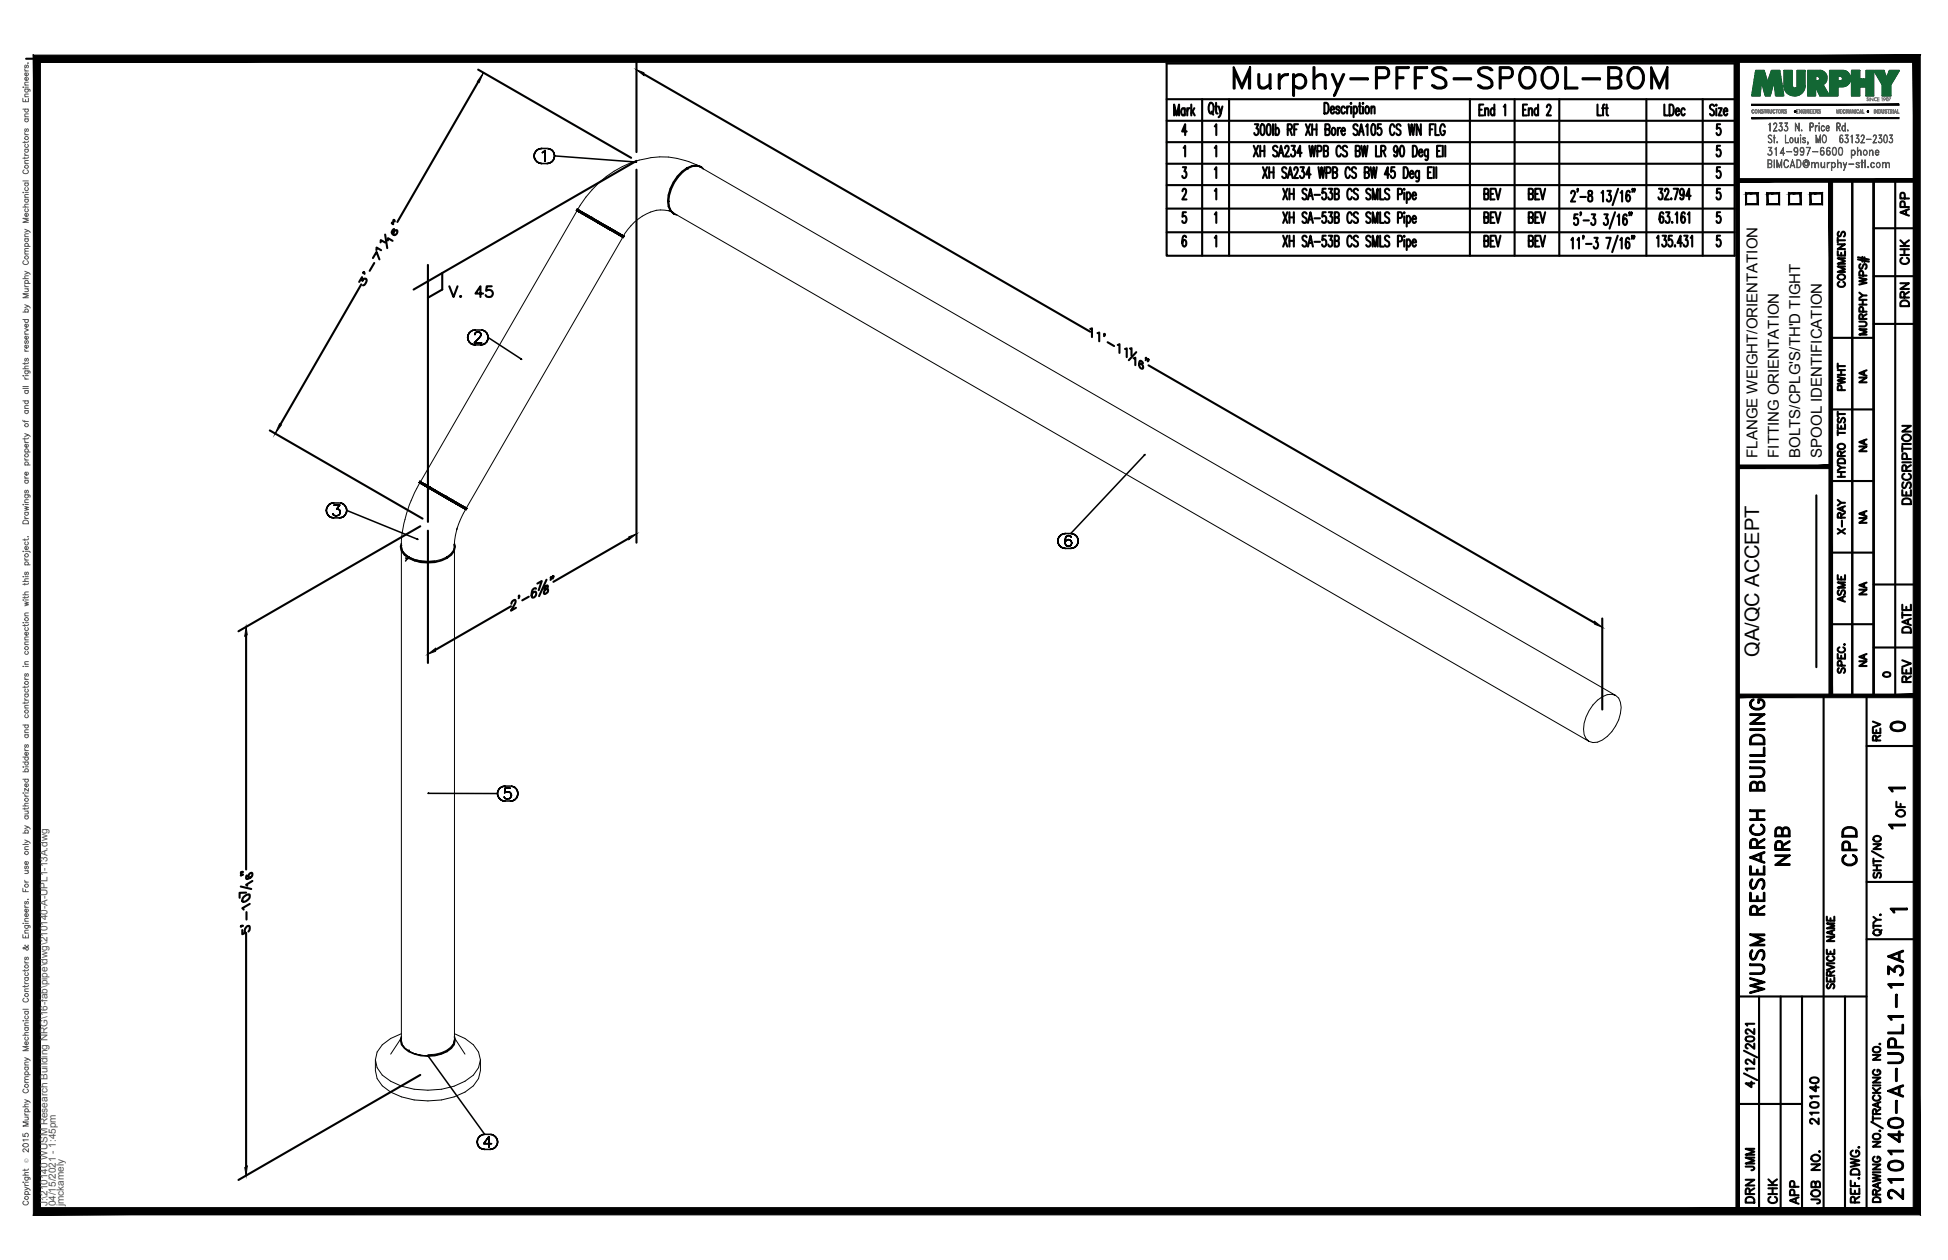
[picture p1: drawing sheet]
<svg xmlns="http://www.w3.org/2000/svg" width="432mm" height="279mm" viewBox="0 0 432 279" stroke-linecap="round" stroke-linejoin="round" font-family="sans-serif">
<defs><g id="words">
<text font-size="10.6" x="272.3" y="22.6">Murphy-PFFS-SPOOL-BOM</text>
<g font-size="6.6">
<text x="397.6" y="193" transform="rotate(-90 397.6 193)">NRB</text>
<text x="412.4" y="193" transform="rotate(-90 412.4 193)">CPD</text>
<text x="391.9" y="221.5" transform="rotate(-90 391.9 221.5)">WUSM RESEARCH BUILDING</text>
<text x="422.6" y="267.1" transform="rotate(-90 422.6 267.1)">210140-A-UPL1-13A</text>
</g>
<text font-size="5.7" x="98.4" y="67">V. 45</text>
<g font-size="5.3">
<text x="417.7" y="163.3">0</text>
<text x="389.8" y="260.7" transform="rotate(-90 389.8 260.7)">JMM</text>
<text x="389.8" y="267.8" transform="rotate(-90 389.8 267.8)">DRN</text>
<text x="399.7" y="268.1" transform="rotate(-90 399.7 268.1)">APP</text>
</g>
<g font-size="4.9">
<text x="424" y="49" transform="rotate(-90 424 49)">APP</text>
<text x="424" y="59.6" transform="rotate(-90 424 59.6)">CHK</text>
<text x="409.9" y="64.9" transform="rotate(-90 409.9 64.9)">COMMENTS</text>
<text x="424" y="69.1" transform="rotate(-90 424 69.1)">DRN</text>
<text x="409.9" y="87.8" transform="rotate(-90 409.9 87.8)">PWHT</text>
<text x="424.4" y="112.9" transform="rotate(-90 424.4 112.9)">DESCRIPTION</text>
<text x="409.9" y="119.6" transform="rotate(-90 409.9 119.6)">X-RAY</text>
<text x="409.9" y="134.8" transform="rotate(-90 409.9 134.8)">ASME</text>
<text x="424.4" y="141.5" transform="rotate(-90 424.4 141.5)">DATE</text>
<text x="424.4" y="152.4" transform="rotate(-90 424.4 152.4)">REV</text>
<text x="417.7" y="165.5" transform="rotate(-90 417.7 165.5)">REV</text>
<text x="423" y="182.4" transform="rotate(-90 423 182.4)">OF</text>
<text x="403.9" y="250.5" transform="rotate(-90 403.9 250.5)">210140</text>
<text x="394.8" y="268.1" transform="rotate(-90 394.8 268.1)">CHK</text>
<text x="404.3" y="268.1" transform="rotate(-90 404.3 268.1)">JOB NO.</text>
</g>
<g font-size="4.4">
<text x="414.5" y="86.1" transform="rotate(-90 414.5 86.1)">NA</text>
<text x="414.5" y="101.2" transform="rotate(-90 414.5 101.2)">NA</text>
<text x="414.5" y="117.1" transform="rotate(-90 414.5 117.1)">NA</text>
<text x="414.5" y="133" transform="rotate(-90 414.5 133)">NA</text>
<text x="389.9" y="145.7" transform="rotate(-90 389.9 145.7)">QA/QC ACCEPT</text>
<text x="414.5" y="148.9" transform="rotate(-90 414.5 148.9)">NA</text>
</g>
<text font-size="4" x="416.3" y="151.3">0</text>
<g font-size="3.5">
<text x="417.3" y="176.7">1</text>
<text x="417.3" y="184.9">1</text>
<text x="417.7" y="203.6">1</text>
</g>
<g font-size="3.3">
<text x="389.5" y="101.5" transform="rotate(-90 389.5 101.5)">FLANGE WEIGHT/ORIENTATION</text>
<text x="394.3" y="101.5" transform="rotate(-90 394.3 101.5)">FITTING ORIENTATION</text>
<text x="399.1" y="101.5" transform="rotate(-90 399.1 101.5)">BOLTS/CPLG'S/TH'D TIGHT</text>
<text x="403.8" y="101.5" transform="rotate(-90 403.8 101.5)">SPOOL IDENTIFICATION</text>
</g>
<g font-size="2.2" fill="#545454">
<text x="10.5" y="267.5" transform="rotate(-90 10.5 267.5)">J:\210140 WUSM Research Building NRG\16-fab\pipe\dwg\210140-A-UPL1-13A.dwg</text>
<text x="12.4" y="267.5" transform="rotate(-90 12.4 267.5)">04/15/2021 - 1:45pm</text>
<text x="14.1" y="267.4" transform="rotate(-90 14.1 267.4)">jmckamely</text>
</g>
<text font-size="1.3" fill="#545454" x="6.3" y="257.9" transform="rotate(-90 6.3 257.9)">Ó</text>
</g></defs>
<!-- layer: HP-CPD-WELD -->
<g fill="none" stroke="#000" stroke-width=".22">
<path d="M150.2 39.2l-.9 1.3M151.2 38.1l1.1-.8-2.1 1.9zM152.3 37.3l1.1-.4 1-.1-1 .1zM154.7 36.7a17.7 17.7 0 0 0-13-1.2 22.8 22.8 0 0 0-13.7 11l.5 .2-.5-.2M154.9 36.9l.3 .1-.8-.2 .9 .3M155.4 37.2l202.7 117a3.6 3.6 0 0 0-4 1.1 8.7 8.7 0 0 0-3 7.6l.5 .9 .6 .6-202.7-117M127.9 46.7l-34.7 60.1M128 46.7l7.1 4.2M129.2 47.1l-.7-.4 .7 .4M129.9 47.6l.4 .2-.4-.2M130.2 47.7l-1-.6 1 .6M131.3 48.4l-1.1-.7 1.1 .7"/>
<path d="M132.7 49.1l-1.4-.7 1.4 .7M134 49.9l-1.3-.8 1.3 .8M134.3 50.1l.6 .3-.6-.3M134.9 50.4l1.1 .7-1.1-.7M134.9 50.7l.2 .2M135.1 50.9l3 1.7-34.7 60.1-3-1.7M135.2 50.7l-1.2-.8 1.2 .8M136 51.1l.3 .2-.3-.2M136.4 51.3l-1.2-.6 1.2 .6M137.3 51.8l-.9-.5 .9 .5M137.7 52.1h.1M137.7 52.1l.4 .2-.4-.2"/>
<path d="M137.9 52.2l-.6-.4 .6 .4M138 52.5l.1 .1M148.4 46.8a7.5 7.5 0 0 0-6.9 1.8 12.5 12.5 0 0 0-3.3 3.8l-.3-.2 .3 .2M148.7 46.9l-.5-.2 .7 .3M149 47.1l.3 .1a3.6 3.6 0 0 1-1.1-4l.5-1.4 .6-1.3a7.2 7.2 0 0 0-1.1 5.2l.5 .9 .7 .7M93.1 107l.4 .3-.4-.3a29.3 29.3 0 0 0-4.1 14.1M93.2 106.9l7.2 4.1M93.5 107.3l1.7 1zM93.6 107.4h.1M95.2 108.3l3.8 2.2zM98.8 110.4l1.5 .8zM100.3 110.9l.1 .1"/>
<path d="M101.1 111.7l-.2-.1 .2 .1M101.3 117.3l-.5 2.5-.1 1.3M101.4 111.9l-1.1-.7 1.1 .7M102.1 112h.1M102.3 112.4l-.9-.5 .9 .5M102.9 112.8l-.6-.4 .6 .4M103.2 112.9l-.3-.1 .3 .1-1.1 2.1-.9 2.5 .2-.5M103.3 112.7h.1M89 121.3v.4M89 121.9v108.6M100.7 121.1v.6M100.7 120.8a2.54 2.54 0 0 1-1.7 2.7 9.4 9.4 0 0 1-8.3 0 2.49 2.49 0 0 1-1.7-2.6"/>
<path d="M100.7 121.9v108.6a3.7 3.7 0 0 1-2.9 3l-1.4 .3-1.5 .1M100.7 121.3a3.7 3.7 0 0 1-2.9 3l-1.4 .3-1.5 .1M358.1 154.2a3.6 3.6 0 0 1 1.1 4 8.5 8.5 0 0 1-5.1 6.4l-1 .1-.9-.3M88.9 230.3l-2.3 3.5M89 230.6a2.62 2.62 0 0 0 1.7 2.5l1.2 .6 1.4 .3 1.6 .1a6.6 6.6 0 0 1-5.8-2.5zM89 229.2l-2.4 1.1-1.9 1.4-1.1 1.6-.4 1.7v2.4l.4 1.8 1.1 1.6a14.7 14.7 0 0 0 10.2 3.3 14.7 14.7 0 0 0 10-3.3l1.2-1.6 .4-1.8v-2.4M94.9 234.1h.1M94.9 234.1l1.5-.1-1.5 .1M96.4 234l1.4-.3-1.4 .3M97.8 233.7l1.2-.6-1.2 .6M99 233.1l.9-.7-.9 .7M99.9 232.4l.6-.8-.6 .8"/>
<path d="M100.7 230.6l-.2 1zM100.7 229.2l2.4 1.1 1.8 1.4a4.4 4.4 0 0 1 0 6.7 14.7 14.7 0 0 1-10 3.4 14.7 14.7 0 0 1-10.2-3.4l-1.1-1.6-.4-1.8M100.8 230.3l2.3 3.5"/>
</g>
<g fill="none" stroke="#000" stroke-width=".34">
<path d="M118.4 34.6l.1 .5-.1-.5M118.5 34.1l-.1 .5 .1-.5M118.5 35.1l.2 .4-.2-.4M118.7 33.6l-.2 .5 .2-.5M118.7 35.5l.4 .4-.4-.4M119.1 33.2l-.4 .4 .4-.4M119.1 35.9l.5 .3-.5-.3M119.6 33l-.5 .2 .5-.2M119.6 36.2l.5 .1-.5-.1M120.1 32.9l-.5 .1 .5-.1M120.1 36.3h1.2M120.1 32.9h1.2"/>
<path d="M120.2 33.9l.2-.2-.2 .2M120.4 33.7l.4-.3-.4 .3M120.8 33.4v2.4v-2.4M121.3 36.3l.5-.1-.5 .1M121.8 33l-.5-.1 .5 .1M121.8 36.2l.4-.3-.4 .3M122.2 33.2l-.4-.2 .4 .2M122.2 35.9l.4-.4-.4 .4M122.6 33.6l-.4-.4 .4 .4M122.6 35.5l.2-.4-.2 .4M122.8 34.1l-.2-.5 .2 .5M122.8 35.1l.1-.5-.1 .5"/>
<path d="M122.9 34.6l-.1-.5 .1 .5 18.2 1.4-.2-.1M151.2 38l1.1-.7a2.99 2.99 0 0 1 3.2-.3 3.7 3.7 0 0 0-4.1 1.1 8.9 8.9 0 0 0-3 7.8l.4 .9 .7 .7a2.82 2.82 0 0 1-1.5-2.9 9.2 9.2 0 0 1 3.2-6.6zM152.5 37.5v-.2v.2M155.5 37l.4 .5M127.8 46.6l.5 .3M127.9 46.4h.1M128 46.4v.1M128 46.4l.4 .3M128 46.7l2 1.2M128 46.5l-.2 .1 .5 .3M128.1 46.5l.4 .2M128.2 46.6h.1"/>
<path d="M128.3 46.9l.7 .4M128.4 46.7l.7 .4M128.4 46.7l1.8 1M129 47.3l1 .6M129.1 47.1l1 .6M129.9 47.6l.4 .2M130 47.9l1.2 .7M130.1 47.7l1.2 .7M130.2 47.7h.1M130.2 47.7l1.1 .7M131.2 48.6l1.3 .7M131.2 48.6l2.6 1.6-1.3-.9"/>
<path d="M131.3 48.4l1.3 .7M131.3 48.4l4 2.3M132.5 49.3l2.7 1.6M132.6 49.1l1.4 .8M134 49.9l2.5 1.4M134 49.9l1.3 .8M134.3 50.1l2 1.2M134.7 50.7h.1M134.9 50.7l.2 .2M135.1 50.9l-1.3-.7 1.4 .7M135.1 50.9l3 1.7M135.2 50.9l2.7 1.6"/>
<path d="M135.3 50.7l2.1 1.2M135.3 50.7l1.2 .6M136.1 51.1h.1M136.5 51.3l1.5 .9-.6-.3M136.5 51.3l.9 .6M137.4 51.9l-.1-.1 1 .6M137.7 52.1h.1M137.7 52.1l.4 .2M137.8 52.1h.1M137.9 52.1l.2 .2M138 52.5l.2 .1h-.1M138.2 52.4h.1"/>
<path d="M138.2 52.4l-.3-.2 .4 .2-.1 .2-.3-.1 .3 .1h-.1M148 44.6h.1M148.3 44.6l-.1 .1 .1-.1M149.5 47.5l.5 .2M103.7 74.8v.5v-.5M103.7 74.3v.5v-.5M103.7 75.3l.3 .5-.3-.5M104 73.9l-.3 .4 .3-.4M104 75.8l.4 .4-.4-.4M104.4 73.5l-.4 .4 .4-.4M104.4 76.2l.4 .2-.4-.2M104.8 73.2l-.4 .3 .4-.3"/>
<path d="M104.8 76.4l.6 .1-.6-.1M105.1 76h1.7h-1.7M105.3 74.2h.1M105.3 74.1l.1-.2-.1 .2M105.4 73.2h-.6h.6M105.4 73.9l.1-.2-.1 .2M105.4 76.5h1.1M105.4 73.2h1.1M105.5 73.7l.2-.1-.2 .1M105.7 73.6h.5h-.5M106.2 73.6l.2 .1-.2-.1M106.3 74.9l-1.2 1.1 1.2-1.1"/>
<path d="M106.4 73.7l.1 .2-.1-.2M106.5 74.5l-.2 .4 .2-.4M106.5 73.9l.1 .2-.1-.2M106.5 76.5l.5-.1-.5 .1M106.6 74.3l-.1 .2 .1-.2M106.6 74.1v.2v-.2M107 73.2h-.5h.5M107 76.4l.5-.2-.5 .2M107.5 73.5l-.5-.3 .5 .3M107.5 76.2l.4-.4-.4 .4M107.9 73.9l-.4-.4 .4 .4M107.9 75.8l.2-.5-.2 .5"/>
<path d="M108.1 74.3l-.2-.4 .2 .4M108.1 75.3l.1-.5-.1 .5M108.2 74.8l-.1-.5 .1 .5 7.4 4.9-.1-.1M72.3 113.2l.1 .5-.1-.5M72.4 112.7l-.1 .5 .1-.5M72.4 113.7l.3 .5-.3-.5M72.7 112.2l-.3 .5 .3-.5M72.7 114.2l.3 .3-.3-.3M73 111.8l-.3 .4 .3-.4M73 114.5l.5 .3-.5-.3M73.5 111.6l-.5 .2 .5-.2M73.5 114.8h.5h-.5"/>
<path d="M73.8 113.9l.2 .3zM74 111.5l-.5 .1 .5-.1M74 114.8h1.2M74 111.5h1.2M74 112h1.3h-1.3M74 114.2l.7 .2zM74.6 112.9h.4h-.4M75 112.9l.2 .1-.2-.1M75 114.2l-.3 .2 .3-.2M75.2 113l.1 .1-.1-.1M75.2 114.8h.5h-.5M75.3 112l-.7 .9 .7-.9"/>
<path d="M75.3 114l-.3 .2 .3-.2M75.3 113.1l.1 .4-.1-.4M75.4 113.5l-.1 .5zM75.7 111.6l-.5-.1 .5 .1M75.7 114.8l.5-.3-.5 .3M76.2 111.8l-.5-.2 .5 .2M76.2 114.5l.3-.3-.3 .3M76.5 112.2l-.3-.4 .3 .4M76.5 114.2l.3-.5-.3 .5M76.8 112.7l-.3-.5 .3 .5M76.8 113.7l.1-.5-.1 .5M76.9 113.2l-.1-.5 .1 .5"/>
<path d="M76.9 113.2l15.5 6.3M92.5 119.5l.2 .1zM93 107l.4 .3zM93.1 106.8h.1M93.1 107v.1M93.1 106.8l-.2 .2M93.1 106.8l3.4 1.9M93.1 107.1l1.1 .6M93.2 106.8h-.1h.1M93.2 106.9l-.1-.1 .1 .1M93.2 106.9l.4 .2M93.2 106.8l.1 .1"/>
<path d="M93.4 107.3l.7 .4zM93.5 107.3h-.1h.1M93.6 107.1h.1M93.6 107.4h.1M93.6 107.1l.7 .4M94.2 107.7h.1M94.1 107.7l1.1 .6-1.1-.6M94.2 107.7l4.8 2.8M94.3 107.5v-.1v.1M94.3 107.5l1 .6M95.2 108.3l1.1 .7zM95.3 108.1h.1"/>
<path d="M95.3 108.1l1.2 .6M96.3 109l1.3 .7zM96.5 108.7l3.9 2.3M96.5 108.7h.1M97.6 109.7l1.4 .8zM97.8 109.5l1.4 .8M97.8 109.5h.1M98.8 110.4l.2 .1M99 110.5h.1M99 110.5l1.3 .7-1.3-.7M99 110.5l4.3 2.5-.1-.1M99.2 110.3l1.2 .7"/>
<path d="M99.9 111l-.6-.3 .6 .3M99.9 111l.6 .3-.6-.3M100.1 110.8h.1M100.3 110.9l.2 .2-.1-.1M100.3 111.2h.1M100.3 111.2l1.2 .7-1.2-.7M100.4 111l1.1 .7M100.4 111l2.1 1.2M100.9 111.6l.3 .1M101.2 111.4h.1M101.2 111.4v.1M101.5 111.9h.1"/>
<path d="M101.5 111.9l.9 .6-.9-.6M102.1 112h.1M102.3 112.4l.7 .4zM102.4 112.2l1 .6-.1-.1M102.5 112.2h.1M102.5 112.2l.7 .4M103 112.8h.1M103 112.8l.3 .2-.3-.2M103.2 112.6l-.1-.1 .3 .3-.1 .2M103.3 113h.1M234.5 120l.1 .5-.1-.5M234.6 119.5l-.1 .5 .1-.5"/>
<path d="M234.8 119l-.2 .5 .2-.5M235.2 118.6l-.4 .4 .4-.4M235.7 118.4l-.5 .2 .5-.2M236.1 119.8v.5v-.5M236.2 118.3l-.5 .1 .5-.1M236.2 119.2l-.1 .6 .1-.6M236.4 118.9l-.2 .3 .2-.3M236.4 119.8l-.2 .2 .2-.2M236.8 118.8l-.4 .1 .4-.1M236.8 119.7l-.4 .1 .4-.1M236.9 119.7h-.1h.1M237 118.8h-.2h.2"/>
<path d="M237.2 119.8l-.3-.1 .3 .1M237.3 118.9l-.3-.1 .3 .1M237.4 119.1l-.1-.2 .1 .2M237.9 118.4l-.6-.1 .6 .1M238.3 118.6l-.4-.2 .4 .2M238.7 119l-.4-.4 .4 .4M238.9 119.5l-.2-.5 .2 .5M239 120l-.1-.5 .1 .5M253.6 100.9l.2-.1zM253.7 100.9l-16.4 17.4h-1.1M88.8 121.1a3.8 3.8 0 0 0 3 3l1.5 .3 1.6 .2 1.5-.2M89 120.5a2.14 2.14 0 0 0 .6 2.5 8.6 8.6 0 0 0 9.5 .8l-.1-.1a2.56 2.56 0 0 0 1.7-3.1"/>
<path d="M89 121.3l.1 .9 .6 .8 1 .7M89 120.9v.2M90.7 123.5h.1M90.7 123.7l1.2 .6 1.4 .3 1.6 .1M90.7 123.7l-.6 .4-.2 .3M90.7 123.5l-.6 .4-.2-.2M99 123.5h.1M100.7 120.8v.3M234.6 120.5l.2 .4-.2-.4M234.8 120.9l.4 .4-.4-.4M235.2 121.3l.5 .2-.5-.2M235.7 121.5l.5 .1-.5-.1"/>
<path d="M236.2 121.6h1.1M236.2 120l-.1 .3 .1 .5-.1-.5zM236.2 120.8l.2 .2-.2-.2M236.4 121l.4 .1-.4-.1M236.8 121.1h.1h-.1M236.9 121.1l.3-.1-.3 .1M237.2 121l.2-.2-.2 .2M237.3 121.6l.6-.1-.6 .1M237.4 120l-.2-.2 .2 .2M237.4 120.8l.2-.3-.2 .3M237.4 120l.2 .5zM237.9 121.5l.4-.2-.4 .2"/>
<path d="M238.3 121.3l.4-.4-.4 .4M238.7 120.9l.2-.4-.2 .4M238.9 120.5l.1-.5-.1 .5M95 175.9h-.1l15.4 .1M110.3 176v.5v-.5M110.3 175.5v.5v-.5M110.3 176.5l.3 .4-.3-.4M110.6 175l-.3 .5 .3-.5M110.6 176.9l.4 .4-.4-.4M111 174.6l-.4 .4 .4-.4M111 177.3l.4 .3-.4-.3M111.4 174.4l-.4 .2 .4-.2"/>
<path d="M111.4 177.6h.6h-.6M111.9 176.9l-.2-.2 .2 .2M111.9 175.8l.1-.1-.1 .1M112 174.3l-.6 .1 .6-.1M112 174.8l-.1 1 .1-1M112 177.1l-.1-.2 .1 .2M112 175.7l.3-.1-.3 .1M112 177.6h1.1M112 174.3h1.1M112.3 177.2l-.3-.1 .3 .1M112.3 175.6h.3h-.3M112.6 177.2h-.3h.3"/>
<path d="M112.6 175.6l.4 .1-.4-.1M113 177.1l-.4 .1 .4-.1M113 175.7l.2 .2-.2-.2M113.1 174.8h-1.1h1.1M113.1 177.6h.6h-.6M113.2 176.8l-.2 .3 .2-.3M113.2 175.9l.2 .4-.2-.4M113.4 176.3l-.2 .5zM113.7 174.4l-.6-.1 .6 .1M113.7 177.6l.4-.3-.4 .3M114.1 174.6l-.4-.2 .4 .2M114.1 177.3l.4-.4-.4 .4"/>
<path d="M114.5 175l-.4-.4 .4 .4M114.5 176.9l.2-.4-.2 .4M114.7 175.5l-.2-.5 .2 .5M114.7 176.5l.1-.5-.1 .5M114.8 176l-.1-.5 .1 .5M89 229.9a2.14 2.14 0 0 0 .6 2.5 7.6 7.6 0 0 0 5.3 1.8M89 230.2l-.2 .5M90.6 232.9h.1M90.7 233.1h.1M94.9 234v.3zM94.9 234.2l12.5 17.3M99 233.1h.1"/>
<path d="M99.1 232.9h.1M100.7 229.9a2.59 2.59 0 0 1-1.6 3.3l-1.2 .5-1.5 .4-1.5 .1M105.8 253.2l.1 .5-.1-.5M105.9 252.7l-.1 .5 .1-.5M105.9 253.7l.2 .5-.2-.5M106.1 252.3l-.2 .4 .2-.4M106.1 254.2l.4 .4-.4-.4M106.5 251.9l-.4 .4 .4-.4M106.5 254.6l.4 .2-.4-.2M106.9 251.6l-.4 .3 .4-.3M106.9 254.8l.5 .1-.5-.1M107.2 253.6h1.8h-1.8"/>
<path d="M107.4 251.5l-.5 .1 .5-.1M107.4 254.9h1.2M107.4 251.5h1.2M108.4 252l-1.2 1.6 1.2-1.6M108.4 252v2.4v-2.4M108.6 254.9l.5-.1-.5 .1M109.1 251.6l-.5-.1 .5 .1M109.1 254.8l.5-.2-.5 .2M109.6 251.9l-.5-.3 .5 .3M109.6 254.6l.4-.4-.4 .4M110 252.3l-.4-.4 .4 .4M110 254.2l.2-.5-.2 .5"/>
<path d="M110.2 252.7l-.2-.4 .2 .4M110.2 253.7l.1-.5-.1 .5M110.3 253.2l-.1-.5 .1 .5"/>
</g>
<g fill="#000">
<circle cx="131" cy="48.2" r=".17"/>
<circle cx="138.2" cy="52.3" r=".17"/>
<circle cx="98.7" cy="110.1" r=".17"/>
<circle cx="99.9" cy="111" r=".17"/>
<circle cx="101.1" cy="111.7" r=".17"/>
<circle cx="102.9" cy="112.7" r=".17"/>
</g>
<!-- layer: PS-BDR -->
<g fill="#000" stroke="#000" stroke-width=".22">
<path d="M388.3 26.1v.2l32.6-.2zM388.3 26.3l32.6-.2v.2z"/>
<path d="M388.3 23.1v.3l32.6-.3zM388.3 23.4l32.6-.3v.3z"/>
<path d="M7.4 12.2v257.2l1.6-1.6zM7.4 12.2l1.6 1.6v254zM7.4 12.2l1.6 1.6 416.6-1.6zM9 13.8l416.6-1.6-1.5 1.6zM425.6 12.2l-1.5 1.6 1.5 255.6zM424.1 13.8l1.5 255.6-1.5-1.6zM7.4 269.4h418.2l-1.5-1.6zM9 267.8h415.1l-416.7 1.6z"/>
</g>
<!-- layer: PS-BDR-T -->
<g fill="none" stroke="#000" stroke-width=".47">
<path d="M415.3 40v114.3h-4.7v-114.2v114.2h-4.8v-114.2M387 42.9h2.6v2.4h-2.6zM391.8 42.9h2.6v2.4h-2.6zM396.6 42.9h2.5v2.4h-2.5zM401.3 42.9h2.6v2.4h-2.6zM411.8 57.5l2.5 .5M411.8 57.1l2.5 .5M412.4 58.6a.59 .59 0 0 0-.3 .5 .59 .59 0 0 0 .4 .5l.3-.1 .3-.8 .4-.1a.64 .64 0 0 1 0 1M412.8 57v1M413.3 57.1v1M405.8 74.9h9.5M412.1 71.3l1.4 .1a.52 .52 0 0 1 .2 .6 .52 .52 0 0 1-.4 .4h-1.2"/>
<path d="M412.1 61.6l1.7 .4-1.7 .3 1.7 .4-1.7 .4M412.1 67.5h1.7M412.1 66.5h1.7M412.1 64.9l.8 .6M412.9 70.7l-.1-.9-.4-.1-.3 .3v.7h1.7M412.9 66.5v1M413 69.1l-.1-.9-.5-.1-.3 .3v.7h1.7M413 61.1l-.1-.9-.5-.1-.3 .3v.7h1.7M413.8 73h-1.7l1.7 .6-1.7 .6h1.7M413.8 65.5h-.9l-.8 .6M413.8 69.7l-.9 .5M405.8 90.8h9.5"/>
<path d="M407.4 94.1v1h1.6v-1M407.4 96h1.6M407.4 91.3v1.1M407.4 95.4v1.1M407.4 91.8h1.6M407.4 98.7a.79 .79 0 0 1 1-.3 .79 .79 0 0 1 .5 .9 .78 .78 0 0 1-1 .3 .78 .78 0 0 1-.5-.9zM407.6 92.7a.59 .59 0 0 0-.3 .5 .59 .59 0 0 0 .4 .5l.3-.1 .3-.8 .4-.1a.65 .65 0 0 1 0 1M408.1 94.5v.6M402.6 109.8v38.1M405.8 106.7h9.5M407.4 105.7h1.6M407.4 104.7h1.6"/>
<path d="M407.4 103.1l.7 .6M407.4 102a.9 .9 0 0 1 1.6 .2v.5h-1.6zM408.1 101.1l-.1-.9-.3-.1-.3 .3v.7h1.6M408.1 104.7v1M409 103.7h-.9l-.7 .6M409 100.1l-.9 .5M405.8 122.5h9.5M405.8 138.4h9.5M407.4 145v1h1.6v-1M407.6 148.2a.59 .59 0 0 0-.3 .5 .59 .59 0 0 0 .4 .5l.3-.2 .3-.7 .4-.1a.65 .65 0 0 1 0 1M407.7 143.5a.59 .59 0 0 0-.3 .7 .59 .59 0 0 0 .6 .5h.4a.59 .59 0 0 0 .6-.5 .59 .59 0 0 0-.4-.7M408.1 145.4v.6"/>
<path d="M408.2 147.6l-.1-.9-.4-.2-.3 .4v.7h1.6M408.8 142.9h.2z"/>
</g>
<!-- layer: PS-DIM -->
<path d="M5.8 13h419" fill="none" stroke="#000" stroke-width=".47"/>
<!-- layer: 0 -->
<g fill="none" stroke="#000" stroke-width=".47">
<path d="M415.3 40v114.3M420.1 40v114.3M415.3 50.6h9.5M415.3 61.2h9.5M415.3 71.8h9.5M415.3 129.6h9.5M415.3 143.6h9.5M386.6 238l2.9 1.5M386.6 233l2.9 1.5M387 230l.8-.2a.85 .85 0 0 1 1.1 .6 1.14 1.14 0 0 1-1.9 0zM388.2 239.8v1.3l-1.2-.9h1.9M388.9 237h-1.9l.3 .4"/>
<path d="M388.9 234.9v1.1l-1-.8-.6-.3-.3 .2v.5l.4 .3M388.9 231.4v1.2l-1-.8-.6-.3-.3 .2v.5l.4 .3M388.9 228.2v1.1l-1-.8-.6-.3-.3 .2v.5l.4 .3M388.9 227h-1.9l.3 .4"/>
</g>
<g fill="#000" stroke="#000" stroke-width=".22">
<path d="M384.8 13l.8 255.6v-255.6zM384.8 13l.8 255.6h-.8z"/>
<path d="M385.2 39.6v.8l39.6-.8zM385.2 40.4l39.6-.8v.8z"/>
<path d="M424.5 40l.8 114.3v-114.3zM424.5 40l.8 114.3h-.8z"/>
<path d="M385.2 153.9v.8l39.6-.8zM385.2 154.7l39.6-.8v.8z"/>
</g>
<!-- layer: PS-LOGO -->
<g fill="none" stroke="#545454" stroke-width=".22">
<path d="M5.1 19.3h.1zM5.5 19.8h.9l.2 .1v.4M5.5 15.3v.3l.3 .1M5.5 18.9h.8M5.5 15.7h.8M5.5 19.3h.8M5.7 19.8a.38 .38 0 0 0-.1 .5 .38 .38 0 0 0 .6 0 .38 .38 0 0 0-.1-.5M5.7 14.4l-.2 .3v.3h.3l.1-.4 .2-.2 .2 .3-.2 .4M6.1 17.2a.38 .38 0 0 1 .1 .5 .38 .38 0 0 1-.6 0 .38 .38 0 0 1 .1-.5h.1v.7M6.1 16.2a.38 .38 0 0 1 .1 .5 .38 .38 0 0 1-.6 0 .38 .38 0 0 1 .1-.5h.1v.6M6.2 13.9v.1zM6.3 18.2l-.8 .1v.3l.2 .3"/>
<path d="M5.1 21.8v.7h1.2v-.7M5.1 24.2h1.2M5.4 37.7a.43 .43 0 0 0-.3 .5 .43 .43 0 0 0 .4 .3h.3a.43 .43 0 0 0 .5-.3 .43 .43 0 0 0-.3-.5M5.5 34v.3l.3 .1M5.5 29.4v.3l.3 .2M5.5 31.3v.4M5.5 34.8v.4M5.5 36.2h.8M5.5 34.4h.8M5.5 33.1h.8M5.5 29.9h.8M5.5 26.4h.8"/>
<path d="M5.5 25.9h.8M5.5 21.4h.8M5.7 33.1a.38 .38 0 0 0-.1 .5 .38 .38 0 0 0 .6 0 .38 .38 0 0 0-.1-.5M5.7 32a.4 .4 0 0 0-.1 .6 .4 .4 0 0 0 .6 0 .4 .4 0 0 0-.1-.6M5.7 28.6l-.2 .2v.3h.3l.1-.4 .2-.1 .2 .2-.2 .4M5.7 26.4a.38 .38 0 0 0-.1 .5 .38 .38 0 0 0 .6 0 .38 .38 0 0 0-.1-.5M5.7 24.2a.38 .38 0 0 0-.1 .6 .38 .38 0 0 0 .6 0 .38 .38 0 0 0-.1-.6M5.7 22.1v.4M6.3 35.6h-.8v.3l.2 .3M6.3 34.8l-.3 .3h-.9M6.3 31.3l-.3 .3h-.9M6.3 25.3h-.8v.3l.2 .3"/>
<path d="M6.3 20.9h-.8v.3l.2 .2M391.9 34.2l.2 .2M392 36.3l.6-.1v-.6l-.6-.1v1.6l.6-.1v-.6h-.6M392.1 30a.44 .44 0 0 1 .7 .2 .38 .38 0 0 0-.6-.2 .38 .38 0 0 0-.1 .5l.4 .3a.46 .46 0 0 1 .2 .7 .46 .46 0 0 1-.7-.1 .41 .41 0 0 0 .6 .1 .41 .41 0 0 0 0-.6l-.6-.4zM392.3 33.3a.53 .53 0 0 1 .5 .8 .53 .53 0 0 1-.9 0 .47 .47 0 0 0 .7 .2l.2-.3M392.4 27.2l-.1 1.9v-1.7l-.2 .2zM392.4 36.3l.3 .1v.6l-.8 .2v-1.8l.8 .2v.6l-.3 .2M392.5 33.4a.51 .51 0 0 1 .3 .5 .51 .51 0 0 1-.3 .5M392.7 32.8l-.7-.1h.8l-.5 .7M392.7 32.7l-.5 .7 .4 .1 .2 .3M393.1 30.5l.4 .1zM393.1 29l.8 .1h-.8l.7-1.3-.2-.5h-.2l-.3 .4 .1-.3a.39 .39 0 0 1 .6 0 .39 .39 0 0 1 0 .5l-.7 1.2"/>
<path d="M393.3 35.4v1.8zM393.3 29.9v1.8zM393.4 33l.4-.3v1.7l-.1-1.6zM393.9 35.4l.5 1.5 .6-1.5v1.8l-.1-1.4-.5 1.4-.5-1.4v1.4zM393.9 31.4l.1 .3zM393.9 31.5l.1 .1zM394.4 28.8l.1 .2M394.7 27.9a.55 .55 0 0 1 .4 .7 .55 .55 0 0 1-.7 .4l-.1-.3 .4 .3 .3-.4M394.7 33.9l.9 .1h-1l.7-1.3v1.7v-1.5l-.6 1.1M394.8 28l.2 .5-.2 .5M395 27.3l-.6-.1h.6l-.3 .8M395 27.2l-.4 .8 .4 .1v.3"/>
<path d="M395.5 28.8l.2 .2M395.7 35.5a.47 .47 0 0 1 .7 .3l-.3-.3h-.3a1.08 1.08 0 0 0 0 1.6h.3l.3-.3a.44 .44 0 0 1-.4 .4 .44 .44 0 0 1-.5-.4l-.1-.7zM395.8 29.9v1.7l.7 .1h-.7zM395.8 27.9a.55 .55 0 0 1 .5 .7 .55 .55 0 0 1-.7 .4l-.1-.3 .4 .3 .4-.4M396 28l.3 .5-.3 .5M396 33.6l1.2 .1zM396.2 27.3l-.6-.1h.7l-.5 .8M396.2 27.2l-.4 .8 .3 .1 .2 .3M396.9 30.6a.57 .57 0 0 1 .7 .4 .57 .57 0 0 1-.4 .7l-.3-.1-.2-.4zM396.9 36.8h.8M397 30.6a.52 .52 0 0 1 .4 .5 .52 .52 0 0 1-.4 .5l-.2-.4zM397 36.7h.7"/>
<path d="M397.3 35.4l.6 1.8-.6-1.5-.5 1.5zM397.7 33.3l.3 .4 .3-.1 .2-.3M397.7 33.1l.3-.3h.3l.2 .3M397.8 34.3h.5M397.9 30.5l.1 1 .3 .1 .3-.2-.3 .3-.3-.1-.1-.2zM398 27.2l.8 1.6v-1.6v1.9l-.8-1.6v1.6zM398 32.8l-.3 .4 .3 .5M398.2 32.8a1.22 1.22 0 0 1 .1 1.6M398.3 35.4h.5a1.05 1.05 0 0 1 0 1.8h-.5zM398.3 35.5a.84 .84 0 0 1 .9 .5 .84 .84 0 0 1-.2 .9l-.7 .2zM398.5 33.5l-.2 .2a.49 .49 0 0 1-.6-.2 .49 .49 0 0 1 .1-.6 .49 .49 0 0 1 .7 0v.4a.81 .81 0 0 1-.5 1.1l-.3-.2 .1 .2M398.5 33.3l-.3 .4"/>
<path d="M398.6 30.5v1.2zM399 30l.1-.1v.3zM399.1 33.3l.3 .4 .3-.1 .1-.3M399.1 33.1l.3-.3h.3l.1 .3M399.1 30h.1M399.1 30.5v1.2zM399.1 34.3h.6M399.4 28.8v.3l-.1-.1zM399.4 28.9h.1M399.4 32.8a.51 .51 0 0 0-.3 .4 .51 .51 0 0 0 .3 .5M399.5 32.8a1.22 1.22 0 0 1 .1 1.6M399.6 31.5h.6"/>
<path d="M399.6 30.8l.6 .6-.2 .3-.4-.1v-.2l.1 .2M399.6 30.7h.6M399.7 30.6v.3M399.8 33.5l-.1 .2a.5 .5 0 0 1-.7-.5 .5 .5 0 0 1 .7-.4l.2 .5a.83 .83 0 0 1-.5 1.1l-.3-.2 .1 .2M399.8 33.3l-.3 .4M399.9 35.6a.74 .74 0 0 1 1 .2 .74 .74 0 0 1-.1 1l-.1-1 .1 .9a.68 .68 0 0 0-.3-1.2 .68 .68 0 0 0-.8 .9 .66 .66 0 0 0 .4 .7 .66 .66 0 0 0 .7-.2 .7 .7 0 0 1-.9 .1 .7 .7 0 0 1-.2-.8zM400 36l.2-.2 .4 .1 .1 .2-.5-.2-.2 .3 .1 .4 .4 .1 .2-.2-.1 .2-.4 .1-.2-.2zM400.1 30.6l.1 .2-.2-.3-.4 .1v.2l.6 .5M400.1 31.2v.4M400.7 31.5h.1M400.8 31.9l-.1-.5 .1 .4-.2 .2M400.8 31.7v.1"/>
<path d="M401.3 28.1l.6-.1v-.6l-.6-.1-.1 1.8v-1.9h.5l.2 .4v.4l-.2 .2h-.4M401.3 32.7l-.7 1.7 .7-1.7h-.9l.9 .1M401.6 36v1.2zM401.8 33.6l1.2 .1zM401.8 36.1h.5l.1 1.1-.2-1-.3-.1-.3 .3zM402.4 27.8v1.3zM402.5 29.9l.5 1.5 .5-1.5v1.8l-.1-1.4-.4 1.4-.4-1.4-.1 1.4zM402.6 36.1h.4l.1 1.1-.1-1-.3-.1-.3 .3zM402.6 27.9l.3-.1-.3 .2-.2 .4zM403.2 27.2l.1 .1v.2zM403.2 27.3h.1M403.2 27.8l.1 1.3z"/>
<path d="M403.5 34l.4 .4 .3-.1 .1-.3M403.5 33.8l.4-.4 .3 .1 .1 .3M403.6 36l.2 1 .3 .1 .3-.2-.3 .3-.4-.1zM403.7 32.8h.5M403.8 32.8l-.2 .2a1.17 1.17 0 0 0 .2 1.4M403.8 27.9l.4-.1 .2 .4-.2-.3a.54 .54 0 0 0-.4 .6 .54 .54 0 0 0 .4 .5l.2-.3-.2 .4h-.2l-.3-.5zM403.8 33.4l-.3 .5M404.1 33.4l.2 .5-.2 .5M404.1 30l.2-.1a.95 .95 0 0 1 .6 .9 .95 .95 0 0 1-.6 .9 1.24 1.24 0 0 1-.2-1.7zM404.1 30.1l.2-.1a.87 .87 0 0 1 .5 .8 .87 .87 0 0 1-.5 .8 1.19 1.19 0 0 1-.2-1.5zM404.2 32.8l.1 .1-.4-.2a1.42 1.42 0 0 0-.2 1.7 .49 .49 0 0 0 .6-.2 .49 .49 0 0 0-.1-.7 .49 .49 0 0 0-.7 .1M404.4 36l.1 1.2z"/>
<path d="M404.8 28.4h.6l-.2-.5a.54 .54 0 0 0-.4 .6 .54 .54 0 0 0 .4 .5l.2-.3-.2 .4a.63 .63 0 0 1-.4-.6 .63 .63 0 0 1 .4-.7l.3 .7h-.7M404.9 34l.3 .4 .3-.1 .2-.3M404.9 33.8l.3-.4 .3 .1 .2 .3M405 36l.1 1.2zM405.1 32.8h.5M405.1 32.8l-.1 .2a1.17 1.17 0 0 0 .2 1.4M405.2 33.4l-.3 .5M405.3 36.1l.3-.1-.5 .5zM405.4 33.4l.3 .5-.3 .5M405.5 32.8l.2 .1a.36 .36 0 0 0-.6-.1l-.2 .6v.8l.2 .2a.49 .49 0 0 0 .6-.2 .49 .49 0 0 0-.1-.7 .49 .49 0 0 0-.7 .1M406 36v1.8zM406.2 36.1a.53 .53 0 0 1 .7 .5 .53 .53 0 0 1-.7 .5l-.2-.2 .3 .2a.51 .51 0 0 0 .5-.5 .51 .51 0 0 0-.5-.5l-.3 .2z"/>
<path d="M406.3 32.8l.4-.1a1.13 1.13 0 0 1 0 1.7h-.1a1.28 1.28 0 0 1-.3-1.6zM406.3 34.3h.6M406.3 32.8h.6M406.4 32.8l-.2 .6 .2 1M406.8 32.8l.2 .6-.2 1M407.2 28.1l.6-.1v-.6l-.6-.1-.1 1.8v-1.9l.7 .1 .1 .7-.3 .2h-.4M407.3 35.4l.1 1.8zM407.5 28.2l.4 .9-.3-.9M407.6 36.1h.5l.1 1.1-.2-1-.3-.1-.3 .3zM407.7 32.8l.3-.1a1.13 1.13 0 0 1 0 1.7h-.1a1.28 1.28 0 0 1-.2-1.6zM407.7 34.3h.5M407.7 32.8h.5"/>
<path d="M407.8 32.8l-.2 .6 .2 1M407.8 31.3l.3 .3 .4-.3M407.8 31l.3-.3 .4 .3M408 30.1h.4M408 30l-.1 .3a1.28 1.28 0 0 0 .2 1.3M408.1 30.7l-.3 .4M408.2 32.8l.2 .6-.2 1M408.2 30.7l.3 .4-.3 .5M408.4 30l.1 .2a.33 .33 0 0 0-.5-.2l-.2 .7 .2 .9a.48 .48 0 0 0 .5-.5 .48 .48 0 0 0-.5-.4l-.2 .1M408.5 27.9l.3-.1 .2 .3-.2-.2a.54 .54 0 0 0-.5 .6 .54 .54 0 0 0 .5 .5l.2-.2-.2 .3-.5-.3zM409 27.2l.1 1.9zM409 37l-.5-1 .5 1.2"/>
<path d="M409 31.4l.1 .2M409.2 30.7l.4 .1 .1 .2M409.3 30.6a.53 .53 0 0 1 .4 .6 .53 .53 0 0 1-.7 .4v-.2a.36 .36 0 0 0 .6 .1l.1-.2M409.3 36l-.6 1.8zM409.4 30.7l.3 .4-.3 .5M409.6 28.8v.3zM409.6 28.9v.1zM409.6 30l-.6-.1h.7l-.4 .8M409.6 29.9l-.4 .8M409.8 36.4h1.1zM410.4 33.3v1.7zM410.6 33.3a.53 .53 0 0 1 .7 .6 .53 .53 0 0 1-.7 .5l-.2-.2 .3 .2a.51 .51 0 0 0 .5-.5 .51 .51 0 0 0-.5-.6l-.3 .2z"/>
<path d="M410.6 29.9l-.1 1.8v-1.6l-.2 .2zM411.3 31.4l.2 .2M411.5 37h.6M411.5 36.4l.6 .3v.2a.38 .38 0 0 1-.3 .3 .38 .38 0 0 1-.4-.3l.2 .2M411.5 36.2h.6M411.6 36.1v.3M411.6 30.6a.52 .52 0 0 1 .5 .6 .52 .52 0 0 1-.7 .4l-.1-.2a.36 .36 0 0 0 .6 .1l.2-.2M411.7 32.7l.1 1.7zM411.8 30.7l.3 .4-.1 .3-.2 .2M412 36.1l.1 .2a.38 .38 0 0 0-.3-.3 .38 .38 0 0 0-.4 .3l.7 .5M412 36.7v.4M412 33.3h.5v1.1v-.8l-.2-.3-.5 .3z"/>
<path d="M412 30l-.6-.1h.7l-.5 .8M412 29.9l-.4 .8 .3 .1 .2 .2M412.5 36l.5 .1zM412.5 31.6l.8 .1h-.8l.7-1.3-.2-.4h-.2l-.3 .3 .1-.2a.39 .39 0 0 1 .6-.1 .39 .39 0 0 1 0 .6l-.7 1.1M412.7 35.4l.1 1.8zM413.2 33.3a.54 .54 0 0 1 .7 .6 .54 .54 0 0 1-.7 .5l-.2-.5zM413.4 35.4l.1 1.8zM413.7 30.8l1 .1zM414 36.9l.2 .1-.1 .2zM414 37l.1 .1zM414.4 33.3v1.1zM414.6 33.3h.5l.1 1.1-.1-1-.3-.1-.4 .3z"/>
<path d="M414.7 36.3l.3-.3 .4 .1v.3v-.2a.46 .46 0 0 0-.7 .4 .46 .46 0 0 0 .7 .4v-.1l-.2 .3a.59 .59 0 0 1-.5-.3 .59 .59 0 0 1 0-.6zM415.2 31.6l.8 .1h-.9a1.94 1.94 0 0 0 .8-1.4l-.2-.3h-.3l-.2 .3 .1-.2 .4-.2 .2 .5-.7 1.3M415.7 33.8h.7l-.2-.5a.48 .48 0 0 0-.5 .6 .48 .48 0 0 0 .6 .4l.1-.2-.1 .3a.53 .53 0 0 1-.6-.5 .53 .53 0 0 1 .6-.6l.2 .6h-.8M416 36.3l.1-.2a.53 .53 0 0 1 .7 .5 .53 .53 0 0 1-.7 .5l-.1-.2zM416.4 31.4l.2 .2M416.7 30.6a.53 .53 0 0 1 .5 .6 .53 .53 0 0 1-.7 .4l-.2-.2 .5 .2 .3-.3M416.9 30.7l.2 .4-.2 .5M417.1 30l-.6-.1h.6l-.4 .8M417.1 29.9l-.5 .8 .4 .1 .1 .2M417.3 36l.1 1.2zM417.5 36.1h.5l.1 1.1-.1-.8-.2-.3-.4 .3zM417.7 30l.3-.1a1.32 1.32 0 0 1 0 1.8l-.3-.1-.2-.7z"/>
<path d="M417.7 31.5h.5M417.7 30.1h.5M417.8 30l-.2 .7 .2 .9M418.2 30l.1 .7-.1 .9M418.3 36.1h.4l.1 1.1-.1-1-.3-.1-.3 .3zM418.8 31.4l.2 .2M419.1 30.6a.53 .53 0 0 1 .4 .6 .53 .53 0 0 1-.7 .4v-.2a.36 .36 0 0 0 .6 .1l.1-.2M419.3 30.7l.2 .4-.2 .5M419.4 30l-.6-.1h.7l-.4 .8M419.4 29.9l-.4 .8 .4 .1 .1 .2M5.1 42.7h.1zM5.1 45.9h1.2"/>
<path d="M5.1 40.1h1.2M5.4 57.8a.43 .43 0 0 0-.3 .5 .43 .43 0 0 0 .4 .4h.3a.43 .43 0 0 0 .5-.4 .43 .43 0 0 0-.3-.5M5.5 50.8l.8 .4-.8 .3M5.5 56.3h.8M5.5 54.6h1.2M5.5 52.9h.8M5.5 52.5h.8M5.5 44.2h.8M5.5 43.8h.8M5.5 40.6h.8M5.5 42.7h.8M5.7 54.6a.38 .38 0 0 1-.1-.5 .38 .38 0 0 1 .6 0 .38 .38 0 0 1-.1 .5"/>
<path d="M5.7 52.9a.38 .38 0 0 0-.1 .6 .38 .38 0 0 0 .6 0 .38 .38 0 0 0-.1-.6M5.7 46.3a.38 .38 0 0 0-.1 .6 .38 .38 0 0 0 .6 0 .38 .38 0 0 0-.1-.6M5.7 44.2a.38 .38 0 0 0-.1 .5 .38 .38 0 0 0 .6 0 .38 .38 0 0 0-.1-.5M5.7 41.6a.38 .38 0 0 0-.1 .6 .38 .38 0 0 0 .6 0 .38 .38 0 0 0-.1-.6M5.7 40.6a.38 .38 0 0 0-.1 .5 .38 .38 0 0 0 .6 0 .38 .38 0 0 0-.1-.5M6.1 47.3a.38 .38 0 0 1 .1 .6 .38 .38 0 0 1-.6 0 .38 .38 0 0 1 .1-.6h.1v.7M6.3 55.7l-.8 .1v.2l.2 .3M6.3 55.1h-.8v.3l.2 .3M6.3 51.8l-.8 .1v.3l.2 .3M6.3 51.2l.4 .4M6.3 48.4h-1.2l1.2 .4-1.2 .5h1.2M6.3 45.3h-.8v.3l.2 .3"/>
<path d="M6.3 43.1l-.8 .1v.3l.2 .3M5.1 70.9h1.2M5.1 69.2h1.2M5.1 61.8h1.2M5.5 77.4v.3l.3 .2M5.5 73.7v.2l.3 .2M5.5 72.8l.8 .4-.8 .3M5.5 67.5l.8 .4-.8 .3M5.5 63.1v.3l.3 .2M5.5 60.1l.8 .4-.8 .3M5.5 77.9h.8M5.5 74.1h.8"/>
<path d="M5.5 64h.8M5.5 63.6h.8M5.5 62.9h1.2M5.7 79.4l-.2 .3v.3h.3l.1-.4 .2-.2 .2 .3-.2 .4M5.7 75.6l-.2 .2v.3h.3l.1-.4 .2-.1 .2 .2-.2 .4M5.7 70.9a.38 .38 0 0 0-.1 .5 .38 .38 0 0 0 .6 0 .38 .38 0 0 0-.1-.5M5.7 69.2a.38 .38 0 0 1-.1-.6 .38 .38 0 0 1 .6 0 .38 .38 0 0 1-.1 .6M5.7 62.9a.38 .38 0 0 1-.1-.6 .38 .38 0 0 1 .6 0 .38 .38 0 0 1-.1 .6M6 64l.3 .3-.1 .3-.7 .1M6.1 76.5a.38 .38 0 0 1 .1 .6 .38 .38 0 0 1-.6 0 .38 .38 0 0 1 .1-.6h.1v.7M6.1 74.5a.38 .38 0 0 1 .1 .6 .38 .38 0 0 1-.6 0 .38 .38 0 0 1 .1-.6h.1v.7M6.1 71.9a.38 .38 0 0 1 .1 .5 .38 .38 0 0 1-.6 0 .38 .38 0 0 1 .1-.5h.1v.6"/>
<path d="M6.3 67.9l.4 .4M6.3 65.1h-1.2l1.2 .5-1.2 .4h1.2M6.3 61.2h-.8v.3l.2 .3M6.3 60.5l.4 .4M5.1 93.2l.2 .3h1M5.1 83.3h.1zM5.1 88.9h1.2M5.1 86.1h1.2M5.1 85.7h1.2M5.1 81.8h1.2M5.5 97.6v.3l.3 .2M5.5 96.1l.8 .4-.8 .3"/>
<path d="M5.5 83.6v.3l.3 .2M5.5 82.2l1 .1 .1 .4M5.5 80.4v.4M5.5 93.2v.4M5.5 97.1v.4M5.5 98.1h.8M5.5 91h.8M5.5 90.6h.8M5.5 86.6h.8M5.5 84.1h.8M5.5 83.3h.8M5.7 91a.38 .38 0 0 0-.1 .6 .38 .38 0 0 0 .6 0 .38 .38 0 0 0-.1-.6"/>
<path d="M5.7 88.9a.38 .38 0 0 0-.1 .5 .38 .38 0 0 0 .6 0 .38 .38 0 0 0-.1-.5M5.7 86.6a.38 .38 0 0 0-.1 .6 .38 .38 0 0 0 .6 0 .38 .38 0 0 0-.1-.6M5.7 82.2a.38 .38 0 0 0-.1 .6 .38 .38 0 0 0 .6 0 .38 .38 0 0 0-.1-.6M6.1 98.5a.38 .38 0 0 1 .1 .6 .38 .38 0 0 1-.6 0 .38 .38 0 0 1 .1-.6h.1v.7M6.3 97.1l-.3 .2h-.9M6.3 96.5l.4 .3M6.3 89.9l-.8 .1v.3l.2 .3M6.3 81.2h-.8v.3l.2 .3M6.3 80.4l-.3 .2h-.9M5.1 111.9h.1zM5.2 115.6a.69 .69 0 0 1 1.1 .1v.4h-1.2zM5.5 114.5v.3l.3 .2"/>
<path d="M5.5 112.3l.8 .2-.8 .2 .8 .3-.8 .2M5.5 109.7h.9l.2 .1v.5M5.5 105.6v.3l.3 .1M5.5 101.6v.2l.3 .2M5.5 119.5v.4M5.5 115h.8M5.5 113.6h.8M5.5 111.4h.8M5.5 106.5h.8M5.5 106h.8M5.5 103.1h1.2M5.5 102h.8"/>
<path d="M5.5 100.2h1.2M5.5 111.9h.8M5.7 113.6a.38 .38 0 0 0-.1 .6 .38 .38 0 0 0 .6 0 .38 .38 0 0 0-.1-.6M5.7 109.7a.4 .4 0 0 0-.1 .6 .4 .4 0 0 0 .6 0 .4 .4 0 0 0-.1-.6M5.7 108.7l-.2 .3v.3h.3l.1-.4 .2-.2 .2 .3-.2 .3M5.7 106.5a.38 .38 0 0 0-.1 .6 .38 .38 0 0 0 .6 0 .38 .38 0 0 0-.1-.6M5.7 103.1a.38 .38 0 0 1-.1-.5 .38 .38 0 0 1 .6 0 .38 .38 0 0 1-.1 .5M5.7 100.2a.4 .4 0 0 1-.1-.6 .4 .4 0 0 1 .6 0 .4 .4 0 0 1-.1 .6M6.1 104.7a.38 .38 0 0 1 .1 .5 .38 .38 0 0 1-.6 0 .38 .38 0 0 1 .1-.5h.1v.7M6.2 119h.1M6.3 119.4l-.3 .3h-.9M6.3 110.8l-.8 .1v.3l.2 .2"/>
<path d="M5.1 138.1h.1zM5.1 133h.1zM5.1 127.9h.1zM5.1 122.2h.1zM5.1 131.9h1.2M5.1 128.9h1.2M5.5 133.4l.8 .3-.8 .2 .8 .2-.8 .3M5.5 123.7v.3l.3 .2M5.5 129.4v.3M5.5 132.3v.4M5.5 138.5v.4M5.5 136.6h.8"/>
<path d="M5.5 125.3h1.2M5.5 124.2h.8M5.5 122.2h1l.2 .3M5.5 138.1h.8M5.5 133h.8M5.5 127.9h.8M5.7 139.2a.38 .38 0 0 0-.1 .5 .38 .38 0 0 0 .6 0 .38 .38 0 0 0-.1-.5M5.7 126.9l-.2 .2v.3h.3l.1-.4 .2-.1 .2 .2-.2 .4M5.7 125.3a.38 .38 0 0 1-.1-.6 .38 .38 0 0 1 .6 0 .38 .38 0 0 1-.1 .6M5.7 120.2a.38 .38 0 0 0-.1 .5 .38 .38 0 0 0 .6 0 .38 .38 0 0 0-.1-.5M6.1 121.2a.38 .38 0 0 1 .1 .5 .38 .38 0 0 1-.6 0 .38 .38 0 0 1 .1-.5h.1v.7M6.3 138.4l-.3 .3h-.9"/>
<path d="M6.3 135.9l-.8 .1v.3l.2 .3M6.3 132.2l-.3 .3h-.9M6.3 131.3h-.8v.3l.2 .3M6.3 129.3l-.3 .3h-.9M6.3 128.3l-.8 .1v.3l.2 .2M5.1 147.8h.1zM5.5 154.8v.3l.3 .2M5.5 150.2v.3l.3 .2M5.5 152.1v.5M5.5 155.6v.5M5.5 157h.8M5.5 155.3h.8"/>
<path d="M5.5 153.9h.8M5.5 150.7h.8M5.5 147.3h.8M5.5 142.9h.8M5.5 141.9h.8M5.5 147.8h.8M5.7 158.5a.38 .38 0 0 0-.1 .5 .38 .38 0 0 0 .6 0 .38 .38 0 0 0-.1-.5M5.7 153.9a.38 .38 0 0 0-.1 .6 .38 .38 0 0 0 .6 0 .38 .38 0 0 0-.1-.6M5.7 152.8a.38 .38 0 0 0-.1 .6 .38 .38 0 0 0 .6 0 .38 .38 0 0 0-.1-.6M5.7 149.4l-.2 .2v.3h.3l.1-.4 .2-.1 .2 .2-.2 .4M5.7 144.4a.38 .38 0 0 0-.1 .6 .38 .38 0 0 0 .6 0 .38 .38 0 0 0-.1-.6M6.1 140.2a.38 .38 0 0 1 .1 .6 .38 .38 0 0 1-.6 0 .38 .38 0 0 1 .1-.6h.1v.7"/>
<path d="M6.3 156.4h-.8v.3l.2 .3M6.3 155.6l-.3 .3h-.9M6.3 152.1l-.3 .3h-.9M6.3 146.7l-.8 .1v.3l.2 .2M6.3 142.4h-.8v.3l.2 .2M6.3 141.3h-.8v.3l.2 .3M5.1 175.8h.1zM5.1 170h.1zM5.1 178.7h1.2M5.1 172.8h1.2M5.1 171.1h1.2M5.1 169h1.2"/>
<path d="M5.1 167.9h1.2M5.1 160.8h1.2M5.5 176.1v.3l.3 .2M5.5 166v.3l.3 .1M5.5 179.1v.4M5.5 179.9h.8M5.5 176.6h.8M5.5 166.4h.8M5.5 162.9h.8M5.5 162.5h.8M5.5 175.8h.8M5.5 170h.8"/>
<path d="M5.7 172.8a.38 .38 0 0 0-.1 .5 .38 .38 0 0 0 .6 0 .38 .38 0 0 0-.1-.5M5.7 171.1a.38 .38 0 0 1-.1-.5 .38 .38 0 0 1 .6 0 .38 .38 0 0 1-.1 .5M5.7 169a.38 .38 0 0 0-.1 .5 .38 .38 0 0 0 .6 0 .38 .38 0 0 0-.1-.5M5.7 167.9a.4 .4 0 0 0-.1 .6 .4 .4 0 0 0 .6 0 .4 .4 0 0 0-.1-.6M5.7 165.1l-.2 .2v.4h.3l.1-.4 .2-.2 .2 .2-.2 .5M5.7 162.9a.38 .38 0 0 0-.1 .6 .38 .38 0 0 0 .6 0 .38 .38 0 0 0-.1-.6M5.7 160.8a.38 .38 0 0 0-.1 .5 .38 .38 0 0 0 .6 0 .38 .38 0 0 0-.1-.5M6 179.9l.3 .4-.3 .2h-.5M6.1 173.8a.38 .38 0 0 1 .1 .6 .38 .38 0 0 1-.6 0 .38 .38 0 0 1 .1-.6h.1v.7M6.1 166.8a.38 .38 0 0 1 .1 .6 .38 .38 0 0 1-.6 0 .38 .38 0 0 1 .1-.6h.1v.7M6.3 179.1l-.3 .3h-.9M6.3 178.1l-.8 .1v.3l.2 .2"/>
<path d="M6.3 174.8v.7l-.8-.7v.7M6.3 161.8l-.8 .1v.3l.2 .3M5.1 197v.7h1.2M5.1 187.3h1.2M5.1 184.7h1.2M5.5 195.2v.2l.3 .2M5.5 186.3l.8 .3-.8 .3M5.5 183.1l.8 .3-.8 .4M5.5 195.6h.8M5.5 193.1h.8M5.5 188.4h.8M5.5 180.9h.8"/>
<path d="M5.7 199.9l-.2 .2v.3h.3l.1-.3 .2-.2 .2 .2-.2 .4M5.7 192.1l-.2 .2v.3h.3l.1-.4 .2-.1 .2 .2-.2 .4M5.7 184.7a.38 .38 0 0 1-.1-.5 .38 .38 0 0 1 .6 0 .38 .38 0 0 1-.1 .5M5.7 180.9a.4 .4 0 0 0-.1 .6 .4 .4 0 0 0 .6 0 .4 .4 0 0 0-.1-.6M5.7 197.3v.4M6 193.1l.3 .4-.3 .2h-.5M6.1 191a.38 .38 0 0 1 .1 .6 .38 .38 0 0 1-.6 0 .38 .38 0 0 1 .1-.6h.1v.7M6.2 199.4h.1zM6.3 187.7l-.8 .1v.3l.2 .3M6.3 186.6l.4 .4M6.3 183.4l.4 .4M5.1 207.2v.8h1.2v-.8"/>
<path d="M5.1 204.8h.1zM5.5 217.7v.3l.3 .1M5.5 213.1v.2l.3 .2M5.5 205.2l1 .1 .1 .4M5.5 200.7v.3l.3 .2M5.5 215v.4M5.5 218.5v.4M5.5 219.9h.8M5.5 218.1h.8M5.5 216.8h.8M5.5 213.5h.8M5.5 206.9h.8"/>
<path d="M5.5 204.3h.8M5.5 201.2h.8M5.5 204.8h.8M5.6 209.6l-.1 .1a.73 .73 0 0 1 .7 .9l-.2 .1-.6-.6-.3 .2 .1 .1 .5-.1 .6-.6-.1-.1M5.7 216.8a.38 .38 0 0 0-.1 .5 .38 .38 0 0 0 .6 0 .38 .38 0 0 0-.1-.5M5.7 215.7a.38 .38 0 0 0-.1 .5 .38 .38 0 0 0 .6 0 .38 .38 0 0 0-.1-.5M5.7 212.2l-.2 .3v.3h.3l.1-.4 .2-.2 .2 .3-.2 .3M5.7 205.2a.38 .38 0 0 0-.1 .6 .38 .38 0 0 0 .6 0 .38 .38 0 0 0-.1-.6M5.7 207.5v.5M6.1 202.6a.38 .38 0 0 1 .1 .6 .38 .38 0 0 1-.6 0 .38 .38 0 0 1 .1-.6h.1v.7M6.1 201.6a.38 .38 0 0 1 .1 .5 .38 .38 0 0 1-.6 0 .38 .38 0 0 1 .1-.5h.1v.7M6.3 219.3h-.8v.3l.2 .3"/>
<path d="M6.3 218.5l-.3 .3h-.9M6.3 215l-.3 .3h-.9M6.3 206.3h-.8v.3l.2 .3M6.3 203.7h-.8v.3l.2 .3M5.1 226.3h.1zM5.1 229.6h1.2M5.1 223.8h1.2M5.4 221.3a.43 .43 0 0 0-.3 .5 .43 .43 0 0 0 .4 .4h.3a.43 .43 0 0 0 .5-.4 .43 .43 0 0 0-.3-.5M5.5 234.5l.8 .4-.8 .3M5.5 238.3h1.2M5.5 236.6h.8M5.5 236.2h.8"/>
<path d="M5.5 227.9h.8M5.5 227.4h.8M5.5 224.3h.8M5.5 226.3h.8M5.7 238.3a.38 .38 0 0 1-.1-.5 .38 .38 0 0 1 .6 0 .38 .38 0 0 1-.1 .5M5.7 236.6a.38 .38 0 0 0-.1 .6 .38 .38 0 0 0 .6 0 .38 .38 0 0 0-.1-.6M5.7 230a.38 .38 0 0 0-.1 .5 .38 .38 0 0 0 .6 0 .38 .38 0 0 0-.1-.5M5.7 227.9a.38 .38 0 0 0-.1 .5 .38 .38 0 0 0 .6 0 .38 .38 0 0 0-.1-.5M5.7 225.3a.38 .38 0 0 0-.1 .5 .38 .38 0 0 0 .6 0 .38 .38 0 0 0-.1-.5M5.7 224.3a.38 .38 0 0 0-.1 .5 .38 .38 0 0 0 .6 0 .38 .38 0 0 0-.1-.5M6.1 231a.38 .38 0 0 1 .1 .6 .38 .38 0 0 1-.6 0 .38 .38 0 0 1 .1-.6h.1v.7M6.3 239.4h-.8v.3l.2 .3"/>
<path d="M6.3 238.7l-.8 .1v.3l.2 .3M6.3 235.5l-.8 .1v.3l.2 .3M6.3 234.9l.4 .3M6.3 232.1h-1.2l1.2 .4-1.2 .5h1.2M6.3 229h-.8v.3l.2 .3M6.3 226.8l-.8 .1v.2l.2 .3M5.1 251.4v.6h.5a.43 .43 0 0 1 0-.6 .43 .43 0 0 1 .6 .1 .43 .43 0 0 1-.2 .6M5.1 245.4h1.2M5.2 253.7a.58 .58 0 0 1 .7-.2 .58 .58 0 0 1 .3 .7 .59 .59 0 0 1-.7 .2 .59 .59 0 0 1-.3-.7zM5.4 241.5a.43 .43 0 0 0-.3 .5 .43 .43 0 0 0 .4 .3h.3a.43 .43 0 0 0 .5-.3 .43 .43 0 0 0-.3-.5M5.5 246.8v.3l.3 .2M5.5 243.8l.8 .4-.8 .3"/>
<path d="M5.5 259.2v.5M5.5 247.7h.8M5.5 247.3h.8M5.5 246.5h1.2M5.5 240h.8M5.7 246.5a.38 .38 0 0 1-.1-.5 .38 .38 0 0 1 .6 0 .38 .38 0 0 1-.1 .5M6 247.7l.3 .5-.3 .2h-.5M6.3 260h-.8v.3l.2 .3M6.3 259.2l-.3 .3h-.9M6.3 254.7v.8l-.8-.7h-.3l-.1 .4 .3 .2M6.3 252.8h-1.2l.2 .3M6.3 248.8h-1.2l1.2 .4-1.2 .5h1.2"/>
<path d="M6.3 244.8l-.8 .1v.3l.2 .2M6.3 244.2l.4 .3M5.1 262.2h.1zM5.1 260.6h1.2M5.4 266.3a.43 .43 0 0 0-.3 .5 .43 .43 0 0 0 .4 .4h.3a.43 .43 0 0 0 .5-.4 .43 .43 0 0 0-.3-.5M5.5 263.2l.8 .4-.8 .3M5.5 262.4v.3l.3 .2M5.5 261.1h.9l.2 .1v.4M5.5 264.9h1.2M5.5 262.9h.8M5.5 262.2h.8M5.7 264.9a.38 .38 0 0 1-.1-.6 .38 .38 0 0 1 .6 0 .38 .38 0 0 1-.1 .6"/>
<path d="M5.7 261.1a.38 .38 0 0 0-.1 .5 .38 .38 0 0 0 .6 0 .38 .38 0 0 0-.1-.5M6.3 263.6l.4 .4"/>
<circle cx="5.9" cy="37" r=".4"/>
<circle cx="5.9" cy="30.6" r=".4"/>
<circle cx="413.5" cy="33.8" r=".48"/>
<circle cx="416.3" cy="36.6" r=".48"/>
<circle cx="5.9" cy="57.1" r=".39"/>
<circle cx="5.9" cy="94.3" r=".4"/>
<circle cx="5.9" cy="101" r=".4"/>
<circle cx="5.9" cy="137.3" r=".39"/>
<circle cx="5.9" cy="123.2" r=".4"/>
<circle cx="5.9" cy="157.8" r=".4"/>
<circle cx="5.9" cy="151.4" r=".4"/>
<circle cx="5.9" cy="143.7" r=".4"/>
<circle cx="5.9" cy="177.3" r=".4"/>
<circle cx="5.9" cy="189.1" r=".39"/>
<circle cx="5.9" cy="196.4" r=".4"/>
<circle cx="5.9" cy="214.3" r=".4"/>
<circle cx="5.9" cy="220.6" r=".4"/>
<circle cx="5.9" cy="240.8" r=".39"/>
<circle cx="5.9" cy="265.6" r=".39"/>
</g>
<!-- layer: PS-BDR -->
<g fill="none" stroke="#136734" stroke-width=".34">
<path d="M388.6 19.6v1.6M388.7 18.9v2.3M388.8 18.2v3M388.9 17.5v3.7M389 16.8v4.4M389.1 16.1v5.1M389.2 15.6v5.6M389.4 15.6v5.6M389.5 15.6v5.6M389.6 15.6v5.6M389.7 15.6v5.6M389.8 15.6v5.6"/>
<path d="M389.9 15.6v5.6M390 15.6v5.6M390.1 15.6v5.3M390.3 15.6v4.2M390.3 15.6v3.1M390.5 15.6v2.5M390.6 15.6v2.9M390.7 15.6v3.4M390.8 15.6v3.7M390.9 15.6v4.2M391 15.6h-1.8l-.9 5.6h1.8l.3-3.2 .9 3.2h1.1l.9-3.2 .3 3.2h1.8l-.9-5.6M391 15.6l.8 2.7 .9-2.7h1.8"/>
<path d="M391 15.6v4.5M391.1 16v4.6M391.3 16.4v4.5M391.4 16.7v4.5M391.5 17.1v4.1M391.6 17.5v3.7M391.7 17.8v3.4M391.8 18.2v3M391.9 18v3.2M392 17.6v3.6M392.2 17.3v3.9M392.2 16.9v4.3"/>
<path d="M392.4 16.6v4.6M392.5 16.2v4.6M392.6 15.9v4.5M392.7 15.6v4.4M392.8 15.6v4M392.9 15.6v3.6M393.1 15.6v3.2M393.1 15.6v2.8M393.3 15.6v2.4M393.4 15.6v3.4M393.5 15.6v4.5M393.6 15.6v5.5"/>
<path d="M393.7 15.6v5.6M393.8 15.6v5.6M393.9 15.6v5.6M394 15.6v5.6M394.2 15.6v5.6M394.3 15.6v5.6M394.4 15.6v5.6M394.5 15.6v5.6M394.6 16.3v4.9M394.7 17v4.2M394.8 17.7v3.5M395 18.4v2.8"/>
<path d="M395 19.1v2.1M395.2 19.8v1.4M395.5 19v-3.4h1.7v3.5M395.5 19a2.28 2.28 0 0 0 2.3 2.2M395.5 15.6v3.9M395.6 15.6v4.3M395.7 15.6v4.5M395.8 15.6v4.7M395.9 15.6v4.8M396.1 15.6v5M396.2 15.6v5M396.3 15.6v5.1"/>
<path d="M396.4 15.6v5.2M396.5 15.6v5.3M396.6 15.6v5.3M396.7 15.6v5.4M396.8 15.6v5.4M396.9 15.6v5.5M397.1 15.6v5.5M397.2 15.6v5.6M397.3 19.2v2M397.3 19.1a.57 .57 0 0 0 .6 .5 .57 .57 0 0 0 .5-.5M397.4 19.4v1.8M397.5 19.5v1.7"/>
<path d="M397.6 19.5v1.7M397.7 19.6v1.6M397.8 19.6v1.6M398 19.6v1.6M398 19.5v1.7M398.2 19.5v1.7M398.3 19.4v1.8M398.5 15.6v5.5M398.6 15.6v5.5M398.7 15.6v5.5M398.9 15.6v5.4M398.9 15.6v5.3"/>
<path d="M399.1 15.6v5.3M399.2 15.6v5.2M399.3 15.6v5.1M399.4 15.6v5M399.5 15.6v4.9M399.6 15.6v4.7M399.7 15.6v4.6M399.9 15.6v4.4M400 15.6v4.2M400.1 19.3v-3.7h-1.7v5.6M400.1 19a2.31 2.31 0 0 1-2.3 2.2M400.8 15.6v5.6"/>
<path d="M401 15.6v5.6M401.1 15.6v5.6M401.2 15.6v5.6M401.3 15.6v5.6M401.4 15.6v5.6M401.5 15.6v5.6M401.6 15.6v5.6M401.7 15.6v5.6M401.9 15.6v5.6M402 15.6v5.6M402.1 15.6v5.6M402.2 15.6v5.6"/>
<path d="M402.3 15.6v5.6M402.4 15.6v5.6M402.5 15.6v1.3M402.5 18v1.3M402.7 15.6v1.3M402.7 18v1.6M402.7 18v1.8M402.9 15.6v1.3M402.9 18v2.1M403 15.6v1.3M403 18v2.3M403.1 15.6v1.3l.2 .3 .1 .4"/>
<path d="M403.1 16.9h-.7v1.1l.7-.1v2.6M403.2 15.6v1.4M403.2 17.9v2.9M403.3 17.8l-.2 .1M403.3 15.6v1.6M403.3 17.7v3.3M403.4 17.7l-.1 .1M403.4 15.6v5.6M403.5 15.6v5.6M403.6 15.7v5.5M403.8 15.7v5.5M403.9 15.7v5.5"/>
<path d="M404 15.8v3M404 18.9v2.3M404.1 15.9v2.9M404.1 19v2.2M404.2 15.9v2.8M404.2 19.1v2.1M404.3 19.2l1.2 2h-2.1M404.3 16v2.6M404.3 19.2v2M404.3 19.1l-.4-.2a1.67 1.67 0 0 0 1.1-1.8 1.67 1.67 0 0 0-1.5-1.5h-2.8v5.6h1.7v-2.1l1 2.1M404.4 16.1v2.4M404.4 19.4v1.8"/>
<path d="M404.5 16.2v2.2M404.5 19.6v1.6M404.7 16.3v2M404.7 19.8v1.4M404.8 16.5v1.6M404.8 20v1.2M404.9 16.7v1.2M405.7 15.6v5.6M405.8 15.6v5.6M405.9 15.6v5.6M406 15.6v5.6M406.1 15.6v5.6"/>
<path d="M406.2 15.6v5.6M406.3 15.6v5.6M406.4 15.6v5.6M406.6 15.6v5.6M406.8 15.6v5.6M406.9 15.6v5.6M407 15.6v5.6M407.1 15.6v5.6M407.2 15.6v5.6M407.3 15.6v5.6M407.4 18h.6M407.4 15.6v1.3"/>
<path d="M407.4 18v1.2M407.6 15.6v1.3M407.6 18v1.2M407.7 15.6v1.3M407.7 18v1.2M407.8 15.6v1.3M407.8 18v1.2M407.9 15.6v1.3M407.9 18v1.2M408 15.6v1.3M408 18v1.2M408 16.9h-.6v1.1"/>
<path d="M408.1 16.9h.1M408.1 15.6v1.3M408.1 18v1.2M408.2 17.9l.1-.1v1.4M408.2 15.6v1.3l.1 .2M408.2 17.9v1.3M408.2 17.9l-.1 .1M408.3 15.6v1.5M408.4 17.1v.5M408.4 17.7v.1M408.5 15.6v3.6M408.5 15.6h-2.9v5.6h1.8v-2"/>
<path d="M408.5 15.6l.7 .2 .5 .4M408.5 15.6v3.6h-1.1M408.7 15.6v3.6M408.8 15.7v3.5M408.9 15.7v3.5M409 15.7v3.4M409.1 15.8v3.3M409.2 15.8v3.2M409.3 15.9v3.1M409.4 16v2.9M409.6 16.1v2.7M409.7 16.2l.3 .5"/>
<path d="M409.7 16.2v2.5l.3-.6M409.7 18.6l-.5 .4-.7 .2M409.8 16.3v2.3M409.9 16.5v1.9M410 16.7v1.5M410.1 16.7l.1 .7-.1 .7M410.1 17v.9M410.4 15.6h1.8h-1.8M410.4 15.6v5.6h1.8v-2h1.4v2h1.7v-5.6h-1.7v2h-1.4v-2M410.6 15.6v5.6M410.7 15.6v5.6M410.8 15.6v5.6"/>
<path d="M410.9 15.6v5.6M411 15.6v5.6M411.1 15.6v5.6M411.3 15.6v5.6M411.5 15.6v5.6M411.6 15.6v5.6M411.7 15.6v5.6M411.8 15.6v5.6M411.9 15.6v5.6M412 15.6v5.6M412.1 15.6v5.6M412.2 17.6v1.6"/>
<path d="M412.4 17.6v1.6M412.5 17.6v1.6M412.6 17.6v1.6M412.7 17.6v1.6M412.8 17.6v1.6M412.9 17.6v1.6M413 17.6v1.6M413.1 17.6v1.6M413.2 17.6v1.6M413.4 17.6v1.6M413.5 17.6v1.6M413.6 17.6v1.6"/>
<path d="M413.7 15.6v5.6M413.8 15.6v5.6M413.9 15.6v5.6M414 15.6v5.6M414.1 15.6v5.6M414.3 15.6v5.6M414.5 15.6v5.6M414.6 15.6v5.6M414.7 15.6v5.6M414.8 15.6v5.6M414.9 15.6v5.6M415 15.6v5.6"/>
<path d="M415.1 15.6v5.6M415.2 15.6v5.6M415.4 15.6h2.2l.6 1.7 .6-1.7h2.2l-1.9 3.2v2.4h-1.9v-2.4zM415.5 15.6v.2M415.6 15.6v.3M415.7 15.6v.6M415.8 15.6v.7M415.9 15.6v.9M416 15.6v1.1M416.2 15.6v1.3M416.2 15.6v1.5M416.4 15.6v1.7"/>
<path d="M416.5 15.6v1.9M416.6 15.6v2.1M416.7 15.6v2.3M416.8 15.6v2.5M416.9 15.6v2.6M417.1 15.6v2.8M417.1 15.6v3M417.3 15.6v5.6M417.4 15.6v5.6M417.5 15.6v5.6M417.6 15.6v5.6M417.7 16v5.2"/>
<path d="M417.8 16.3v4.9M417.9 16.6v4.6M418 17v4.2M418.2 17.3v3.9M418.3 17.1v4.1M418.4 16.8v4.4M418.5 16.5v4.7M418.6 16.2v5M418.7 15.9v5.3M418.8 15.6v5.6M418.9 15.6v5.6M419 15.6v5.6"/>
<path d="M419.2 15.6v3.1M419.3 15.6v2.9M419.4 15.6v2.7M419.5 15.6v2.5M419.6 15.6v2.3M419.7 15.6v2.2M419.8 15.6v2M419.9 15.6v1.8M420.1 15.6v1.6M420.1 15.6v1.4M420.3 15.6v1.2M420.4 15.6v1"/>
<path d="M420.5 15.6v.9M420.6 15.6v.7M420.7 15.6v.5M420.8 15.6v.3M420.9 15.6v.1M388.4 21v.2M388.5 20.3v.9M395.3 20.6v.6M404.9 20.1v1.1M405 20.3v.9M405.1 20.5v.7M405.2 20.7v.5"/>
<path d="M405.3 20.9v.3M405.4 21.1v.1"/>
</g>
<!-- layer: PS-LOGO -->
<g fill="none" stroke="#767676" stroke-width=".22">
<path d="M388.4 24.5l.1-.2 .3 .2a.25 .25 0 0 0-.3-.2 .25 .25 0 0 0-.1 .3l.1 .5 .3-.2a.26 .26 0 0 1-.3 .2 .26 .26 0 0 1-.2-.3zM389.1 24.3h.1a.4 .4 0 0 1 .3 .4 .4 .4 0 0 1-.4 .4l-.1-.3zM389.7 24.3l.5 .7v-.7v.8l-.4-.7-.1 .7zM390.5 24.3l.4 .1a.23 .23 0 0 0-.3-.1 .23 .23 0 0 0-.1 .2l.2 .2a.25 .25 0 0 1 .1 .4 .25 .25 0 0 1-.4-.1h.4l-.3-.4zM391 24.3h.4zM391.2 24.3v.8l.1-.8M391.7 24.7l.3-.1v-.2l-.3-.1v.8v-.8h.3v.3l-.3 .1M391.8 24.7l.3 .4zM392.3 24.3l.1 .7 .1 .1 .2-.2 .1-.6v.6l-.3 .2-.2-.2zM393.1 24.3h.2l.1 .2-.1-.2a.36 .36 0 0 0-.3 .4 .36 .36 0 0 0 .3 .3l.1-.1a.24 .24 0 0 1-.3 .2 .24 .24 0 0 1-.1-.3zM393.6 24.3h.4zM393.8 24.3l.1 .8z"/>
<path d="M394.2 24.4l.2-.1a.41 .41 0 0 1 .3 .4 .41 .41 0 0 1-.4 .4zM395 24.7l.3-.1v-.2l-.3-.1-.1 .8v-.8l.4 .1v.3h-.3M395.1 24.7l.2 .4-.1-.4M395.6 24.3l.4 .1a.23 .23 0 0 0-.2-.1 .23 .23 0 0 0-.2 .2l.2 .2a.25 .25 0 0 1 .2 .4 .25 .25 0 0 1-.5-.1h.5l-.4-.4zM398.3 24.3h.3h-.3v.8h.3h-.3M398.3 24.7h.2h-.2M398.9 24.3l.4 .7v-.7v.8l-.4-.7v.7zM399.7 24.3l.3 .2-.3-.1a.41 .41 0 0 0 .2 .7l.1-.2-.1-.1h.1v.1a.26 .26 0 0 1-.3 .2 .26 .26 0 0 1-.2-.3zM400.2 24.3l.1 .8zM400.5 24.3l.5 .7v-.7v.8l-.4-.7-.1 .7zM401.3 24.3h.3h-.3v.8h.3h-.3M401.3 24.7h.2h-.2"/>
<path d="M401.9 24.3h.3h-.3v.8h.3h-.3M401.9 24.7h.2h-.2M402.5 24.7l.3-.1v-.2l-.3-.1-.1 .8v-.8l.5 .1-.1 .3h-.3M402.7 24.7l.2 .4-.2-.4M403.1 24.3l.4 .1a.23 .23 0 0 0-.2-.1 .23 .23 0 0 0-.2 .2l.3 .2a.25 .25 0 0 1 .1 .4 .25 .25 0 0 1-.4-.1h.4l-.4-.4zM407.1 24.3l.3 .7 .3-.7v.8l-.1-.6-.2 .6-.2-.6-.1 .6zM407.9 24.3h.4h-.3v.8h.3h-.4zM408 24.7h.1h-.1M408.5 24.4l.3-.1 .2 .2a.22 .22 0 0 0-.3-.2 .22 .22 0 0 0-.2 .3l.2 .5 .3-.2a.24 .24 0 0 1-.3 .2 .24 .24 0 0 1-.2-.3zM409.2 25.1v-.8v.8M409.2 24.7h.4M409.6 24.3v.8z"/>
<path d="M409.9 25.1h.1M409.9 24.9h.4M410.1 24.3l.3 .8-.3-.7-.2 .7zM410.5 24.3l.5 .7v-.7v.8l-.4-.7-.1 .7zM411.3 24.3v.8zM411.6 24.3l.4 .2a.25 .25 0 0 0-.3-.2 .25 .25 0 0 0-.1 .3v.2a.24 .24 0 0 0 .1 .3 .24 .24 0 0 0 .3-.2 .26 .26 0 0 1-.3 .2 .26 .26 0 0 1-.2-.3zM412.2 25.1h.1M412.2 24.9h.4M412.3 24.9h.3M412.4 24.3l.3 .8-.3-.7-.2 .7zM412.9 24.3v.8h.3h-.3zM413.9 22h.1a.19 .19 0 0 1 .1 .3 .19 .19 0 0 1-.3-.1"/>
<path d="M414 21.7h.1M414 21.7l-.2 .1 .1 .2M414.3 21.7v.7M415.2 21.7v.7l-.6-.7v.7M415.4 24.3l.1 .8zM415.5 21.9v.3M415.5 22.2l.5 .1M415.7 24.3l.5 .7v-.7v.8l-.4-.7-.1 .7zM416 21.7l-.5 .2M416 21.7h.1M416 22.3h.1M416.2 22h.3"/>
<path d="M416.5 24.3a.42 .42 0 0 1 .4 .4 .42 .42 0 0 1-.4 .4zM416.5 24.3h.2a.4 .4 0 0 1 .2 .5 .4 .4 0 0 1-.4 .3M416.5 21.7h-.3v.7h.3M417.1 21.7h.1v.7M417.1 24.3v.6l.2 .2 .3-.2v-.6v.7l-.2 .1-.3-.1zM417.9 24.3l.3 .1h-.4l.4 .4-.1 .3-.3-.1h.4v-.2l-.4-.3zM417.9 22l-.3 .4M418.1 22.1l.1 .1M418.2 22.3h.3M418.2 21.8l-.1 .4M418.2 21.7h.1M418.3 21.7h.1"/>
<path d="M418.4 21.7h.1M418.4 24.3h.4zM418.5 21.8v.1M418.5 21.8v.4M418.6 24.3v.8v-.8M418.6 25.1h.1M418.7 21.7h.4l-.4 .7M419 24.7l.4-.1v-.2l-.4-.1v.8v-.8l.4 .1v.3h-.4M419 25.1h.1M419.2 24.7l.2 .4-.1-.4M419.7 24.3v.8zM420 24.9h.3"/>
<path d="M420 24.9h.4M420.1 24.3l.3 .8-.3-.7-.2 .7zM420.6 24.3l.1 .8h.3h-.4z"/>
<circle cx="389.3" cy="24.7" r=".33"/>
<circle cx="394.4" cy="24.7" r=".34"/>
<circle cx="417.7" cy="21.9" r=".23"/>
</g>
<g fill="#000" stroke="#000" stroke-width=".22">
<path d="M397.8 24.6l.1 .1zM397.8 24.7h.1l-.1 .1zM397.9 24.7v.2z"/>
<path d="M397.9 24.7v.2l.1-.1zM397.9 24.7h.2l-.1 .1z"/>
<path d="M397.9 24.7h.2zM397.9 24.6h.1l-.1 .1zM397.8 24.6l.1 .1z"/>
<path d="M414 24.6v.2zM413.9 24.8h.1zM414 24.8v.1z"/>
<path d="M414 24.8v.1zM414 24.8h.2z"/>
<path d="M414.1 24.6l-.1 .2zM414 24.6v.2zM414 24.6v.2z"/>
</g>
<g fill="none" stroke="#000" stroke-width=".47">
<path d="M414.9 188.8l2.6 1.4M415.3 187.2h1.6l-1.6 1.1h1.6M415.3 193h1.6M415.3 191.9h1.6M415.3 191h1.6M415.3 190.4v1.1M415.5 193.5l-.2 .5 .2 .6h.3l.4-.9 .5-.2a.7 .7 0 0 1 0 1.1M415.5 185.5a.75 .75 0 0 1 1-.1 .75 .75 0 0 1 .2 1.1 .75 .75 0 0 1-1.1 .1 .75 .75 0 0 1-.1-1.1zM416 191.9v1.1M404.9 216.8v.9h1.7v-.9M404.9 213.9l1.7 .6-1.7 .6M404.9 210.6v.9h1.7v-.9"/>
<path d="M404.9 207.7h1.7l-1.7 1h1.7M404.9 203.3v.9h1.7v-.9M404.9 213.6h1.7M405.2 218.2a.49 .49 0 0 0-.3 .6 .49 .49 0 0 0 .6 .3l.4-.8 .2-.1a.56 .56 0 0 1 .5 .4 .56 .56 0 0 1-.2 .6M405.3 212a.54 .54 0 0 0-.4 .7 .54 .54 0 0 0 .7 .4h.4a.54 .54 0 0 0 .6-.4 .54 .54 0 0 0-.4-.7M405.8 216.4l-.1-.9-.3-.2-.3 .1-.2 .3v.7h1.7M405.8 203.6v.6M405.8 211v.5M405.8 217.1v.6M406 206.4v.7M406.6 206.2l-1.7 .6 1.7 .5M406.6 204.8h-1.7l1.7 .5-1.7 .6h1.7"/>
<path d="M406.6 215.3l-.8 .5M415.3 204.8v1.1M415.3 205.3h1.6M415.3 203.3l.7 .6M415.5 206.3a.75 .75 0 0 1 1-.1 .75 .75 0 0 1 .2 1 .75 .75 0 0 1-1.1 .2 .75 .75 0 0 1-.1-1.1zM416.9 203.9h-.9l-.7 .7M417.1 206.2l-.5 .5M410.2 256.9l1.9 .5-1.9 .4 1.9 .5-1.9 .4M410.3 259.6a1.06 1.06 0 0 1 1.8 .2v.7h-1.9zM410.7 255.1a.69 .69 0 0 0-.5 .8 .69 .69 0 0 0 .8 .6 .83 .83 0 0 0 .9-.2 .83 .83 0 0 0 .2-.9l-.7-.3v.5M412.1 254.3v.2zM414.8 248.8l2.6 1.4"/>
<path d="M410.2 263.6v1.1h1.9v-1.1M410.2 261.8v1.2h1.9M411.2 266.6l-.1-1.1-.3-.1-.5 .1-.1 1.1h1.9M411.2 262.3v.7M411.2 264v.7M412.1 261.2v.2zM412.1 265.4l-.9 .6"/>
</g>
<!-- layer: PS-BOM -->
<g fill="none" stroke="#000" stroke-width=".47">
<path d="M106 15.4l33.9 19.6M106 18.2l-17.9 31M141.1 13.5v20.2M142.7 16.5l99 57.1M258.6 14.1h125.9v42.6h-125.9zM141.1 37.6v82.7M141.1 35.7l-49.4 28.5M258.6 22h125.9M258.6 26.8h125.9M258.6 31.5h125.9M258.6 36.3h125.9M260.3 25.6v-2.4l.5 2.4 .6-2.4v2.4"/>
<path d="M262.2 37.1h.7l-.4 .9a.78 .78 0 0 1 .5 .8 .78 .78 0 0 1-.6 .7l-.3-.5M262.4 32.8l.3-.5v2.4M262.6 24.3l-.2-.3a.86 .86 0 0 0-.6 .8 .86 .86 0 0 0 .6 .8l.2-.3M262.6 24v1.6M263 29.2h-1l.7-1.7v2.5M263.2 24v1.6M263.7 24l-.3 .1-.2 .6M264.1 23.2v2.4M264.3 24.7l.5 .9M264.7 24l-.6 1.1M266.5 22v34.7M268.3 22.8a.73 .73 0 0 1 .7 .9l-.1 1.1-.3 .4h-.3a1.79 1.79 0 0 1 0-2.4z"/>
<path d="M268.5 24.8l.4 .6M269.3 28l.3-.5v2.5M269.3 32.8l.3-.5v2.4M269.3 37.5l.3-.4v2.4M272.4 22v34.7M277.9 32.3l1 2.4M278.2 27.5h.7l-.4 1a.78 .78 0 0 1 .5 .8 .78 .78 0 0 1-.6 .7l-.4-.5M278.9 32.3l-1 2.4M279.3 32.3v2.4M279.3 33.5h1M279.6 27.7l.3-.2a2.08 2.08 0 0 1 0 2.5h-.1a2.29 2.29 0 0 1-.2-2.3zM279.9 37.1l1 2.4"/>
<path d="M280.3 32.3v2.4M280.9 37.1l-1 2.4M281 27.7l.3-.2a1.31 1.31 0 0 1 .4 1.4l-.2 .9-.3 .2a2.16 2.16 0 0 1-.2-2.3zM281.3 37.1v2.4M281.3 38.2h1M282.2 27.5v2.5M282.3 37.1v2.4M282.7 28.7l.3-.4a.86 .86 0 0 1 .5 .9 .86 .86 0 0 1-.5 .8l-.3-.4M282.7 27.5v2.5M283.2 32.7a.52 .52 0 0 0-.9-.2 .52 .52 0 0 0 .2 .8l.4 .3a.6 .6 0 0 1 .3 .8 .6 .6 0 0 1-.9 .2l-.1-.2M283.4 34.7l.6-2.4 .5 2.4M283.6 33.9h.7"/>
<path d="M284.8 32.9l.1-.4a.48 .48 0 0 1 .7 0 .48 .48 0 0 1 0 .7l-.8 1.5h.9M285.1 37.4a.53 .53 0 0 0-.8-.1 .53 .53 0 0 0 .2 .8l.6 .5a.6 .6 0 0 1 0 .6 .6 .6 0 0 1-.5 .3l-.4-.4M285.4 28.7h.6a.64 .64 0 0 0 .4-.6 .64 .64 0 0 0-.4-.6h-.6v2.5M285.4 39.5l.6-2.4 .5 2.4M285.7 38.7h.6M285.9 28.7l.5 1.3M286.3 32.3h.7l-.4 .9a.78 .78 0 0 1 .5 .8 .78 .78 0 0 1-.6 .7l-.2-.1-.1-.4M286.9 37.7l.2-.6a.59 .59 0 0 1 .5 .9l-.8 1.5h.9M286.9 28.7h.5M287.7 27.5h-.8v2.5M288.3 37.1h.7l-.4 .9a.76 .76 0 0 1 .5 .8 .76 .76 0 0 1-.6 .7l-.4-.5M288.5 33.9h-1l.7-1.6v2.4"/>
<path d="M289.5 27.5l.9 2.5M290.2 32.3l.4 2.4 .3-2.4 .3 2.4 .4-2.4M290.4 27.5l-.9 2.5M290.5 38.7h-1l.7-1.6v2.4M290.9 28.7h.9M290.9 27.5v2.5M291.8 27.5v2.5M292 33.6h.6l.3-.3v-.8l-.3-.2h-.6v2.4M292.3 37.1l.3 2.4 .3-2.4 .4 2.4 .3-2.4M293.4 33.5h.6l.4-.5a.5 .5 0 0 0-.4-.7h-.6v2.4h.6l.3-.2v-.8l-.3-.2M293.8 28.7l.8-.1 .2-.3-.2-.6-.8-.2v2.5l.8-.2 .2-.6-.4-.5M294 38.3h.6a.74 .74 0 0 0 0-1.2h-.6v2.4"/>
<path d="M295.3 28.5l.2-.2a.88 .88 0 0 1 .5 .9 .88 .88 0 0 1-.5 .8 1.2 1.2 0 0 1-.2-1.5zM295.4 38.2l.8-.1 .2-.3-.2-.6-.8-.1v2.4h.6l.3-.3 .1-.5-.4-.5M296.5 28.3v1.7M297.1 28.3a.58 .58 0 0 0-.6 .7M297.3 32.9a.49 .49 0 0 0-.3-.5 .49 .49 0 0 0-.5 .1 2.02 2.02 0 0 0 .1 2.2 .52 .52 0 0 0 .7-.6M297.3 29h.8l-.2-.7a.86 .86 0 0 0-.6 .9 .86 .86 0 0 0 .6 .8l.2-.4M298.6 32.7a.51 .51 0 0 0-.5-.4 .51 .51 0 0 0-.5 .4l.2 .5a.84 .84 0 0 1 .7 .6 .84 .84 0 0 1-.2 .9l-.5-.1-.2-.2M299.2 37.7a.49 .49 0 0 0-.2-.5 .49 .49 0 0 0-.5 0 2 2 0 0 0 .1 2.3 .57 .57 0 0 0 .6-.6M300.5 33.5h.6l.3-.5a.5 .5 0 0 0-.3-.7h-.6v2.4h.6l.3-.2v-.8l-.3-.2M300.6 37.4a.53 .53 0 0 0-.9-.1 .53 .53 0 0 0 .2 .8l.7 .5a.6 .6 0 0 1 0 .6 .6 .6 0 0 1-.6 .3l-.3-.4M300.9 27.9a.53 .53 0 0 0-.8-.2 .53 .53 0 0 0 .2 .9l.6 .4a.6 .6 0 0 1 0 .7 .6 .6 0 0 1-.6 .3l-.3-.4M301.2 30l.5-2.5 .6 2.5"/>
<path d="M301.4 29.2h.7M301.8 32.3l.3 2.4 .4-2.4 .3 2.4 .3-2.4M302.5 38.2h.6l.3-.2 .1-.5-.4-.4h-.6v2.4h.6l.3-.3 .1-.5-.4-.5M302.8 28l.3-.5v2.5M303.8 37.1l.4 2.4 .3-2.4 .3 2.4 .4-2.4M304.2 27.7l.3-.2a1.31 1.31 0 0 1 .4 1.4l-.2 .9-.3 .2a2.16 2.16 0 0 1-.2-2.3zM305 32.3v2.4h.8M306.1 27.5h-.7v1.1v-.1a.45 .45 0 0 1 .8 .2l.1 .3a.73 .73 0 0 1-.7 1l-.3-.5M306.1 33.5h.7l.2-.3 .1-.4-.3-.5h-.7v2.4M306.6 33.5l.5 1.2M308 38.7h-1.1l.7-1.6v2.4M309.1 28.1a.57 .57 0 0 0-.6-.6 1.86 1.86 0 0 0 0 2.5 .57 .57 0 0 0 .6-.6"/>
<path d="M309.1 37.1h-.7l-.1 1 .3-.2a.84 .84 0 0 1 .6 .8 .84 .84 0 0 1-.6 .8l-.3-.5M309.8 33.1l-.2 .6-.2 .1a.82 .82 0 0 1-.5-.7 .82 .82 0 0 1 .5-.8 1.74 1.74 0 0 1 0 2.4l-.3-.1-.1-.2M310.5 27.9a.53 .53 0 0 0-.9-.2 .53 .53 0 0 0 .2 .9l.6 .4a.6 .6 0 0 1 0 .7 .6 .6 0 0 1-.5 .3l-.4-.4M310.5 32.5l.3-.2a2.16 2.16 0 0 1 .3 2.3l-.4 .1a1.64 1.64 0 0 1-.3-1.9zM311.1 37.1h.5a1.74 1.74 0 0 1 0 2.4h-.5zM312.2 27.5l.4 2.5 .3-2.5 .4 2.5 .3-2.5M312.5 38.6h.8l-.3-.7a.86 .86 0 0 0-.5 .8 .86 .86 0 0 0 .5 .8l.3-.4M313.2 32.3h.4a1.67 1.67 0 0 1 0 2.4h-.4zM314.5 33.8h.8l-.2-.7a.83 .83 0 0 0-.6 .8 .83 .83 0 0 0 .6 .8l.2-.3M314.6 37.9l-.1 2.1-.2 .2h-.4M314.6 38.2l-.3-.3a.86 .86 0 0 0-.6 .8 .86 .86 0 0 0 .6 .8l.3-.4M314.9 27.5v2.5l-.9-2.5v2.5"/>
<path d="M316.5 38.2h.6M316.6 33.1l-.1 2.2-.2 .2-.3-.1M316.6 33.5l-.3-.4a.83 .83 0 0 0-.6 .8 .83 .83 0 0 0 .6 .8l.3-.3M316.9 28.7h.6M317.4 37.1h-.9v2.4h.9M317.8 27.5h-.9v2.5M317.8 37.1v2.4M318.2 27.5v2.5h.8M318.4 37.1v2.4M318.5 33.5h.6M319.4 32.3h-.9v2.4h.9M319.8 32.3v2.4"/>
<path d="M320.3 28.1a.58 .58 0 0 0-.7-.6 1.86 1.86 0 0 0 0 2.5 .66 .66 0 0 0 .7-1h-.4M320.4 32.3v2.4M325.8 22v34.7M335.7 22v34.7M345.6 22v34.7M364.9 22v34.7M377.4 22v34.7M380 23.5a.52 .52 0 0 0-.9-.1 .52 .52 0 0 0 .2 .8l.6 .5a.6 .6 0 0 1-.3 .9h-.2l-.4-.3M380.4 23.2v.2zM380.4 24.1v1.5M380.9 24h.8l-.8 1.6h.8M381.3 27.5h-.7v1.1v-.1a.45 .45 0 0 1 .8 .2l.1 .3a.73 .73 0 0 1-.7 1l-.3-.5"/>
<path d="M381.3 32.3h-.7v1v-.1a.48 .48 0 0 1 .8 .3v.9a.48 .48 0 0 1-.8 .2l-.1-.4M381.3 37.1h-.7v1v-.1a.45 .45 0 0 1 .8 .2l.1 .4a.73 .73 0 0 1-.7 .9l-.3-.5M382.1 24.7h.8l-.1-.5-.2-.2a.86 .86 0 0 0-.5 .8 .86 .86 0 0 0 .5 .8l.3-.3M82.7 57.2l.8-1.3 .6 1.6M83 58.3l-1.1 1.8M83.4 55.4l.1-.5 1 .6M84.4 53.7v-.5l1 .6M85.4 52l.4 3M86 53.3v-.5l1 .6M87 49.3l-.1 .3 .1-.3 .2 .4M87.3 48.8l-.1 .2 .1-.2 .2 .3M87.4 50.8a.67 .67 0 0 0-.6 .9 .67 .67 0 0 0 1 .3 .67 .67 0 0 0 .2-1 .74 .74 0 0 0-.7 1.1"/>
<path d="M94.9 58.7v57M258.6 41h125.9M258.6 46.3h125.9M258.6 51.5h125.9M262.1 42.4l.1-.3a.48 .48 0 0 1 .7 0 .48 .48 0 0 1 0 .6l-.8 1.5h.9M262.9 47.1h-.7l-.1 1 .3-.2a.81 .81 0 0 1 .6 .7 .81 .81 0 0 1-.6 .8l-.2-.1-.1-.3M262.9 52.6l-.1-.2-.3-.1a1.9 1.9 0 0 0 0 2.4 .82 .82 0 0 0 .5-.8 .82 .82 0 0 0-.5-.7l-.2 .1-.2 .6M269.3 42.3l.3-.4v2.3M269.3 47.5l.3-.4v2.3M269.3 52.7l.3-.4v2.4M284.4 41.9l1 2.3M284.4 47.1l1 2.3"/>
<path d="M284.4 52.3l1 2.4M285.4 41.9l-1 2.3M285.4 47.1l-1 2.3M285.4 52.3l-1 2.4M285.8 41.9v2.3M285.8 47.1v2.3M285.8 52.3v2.4M285.8 43h1M285.8 48.2h1M285.8 53.4h1M286.8 41.9v2.3M286.8 47.1v2.3"/>
<path d="M286.8 52.3v2.4M289.6 42.2a.5 .5 0 0 0-.7-.3 .5 .5 0 0 0-.1 .8l.6 .4a.6 .6 0 0 1 .2 .8 .6 .6 0 0 1-.8 .2l-.1-.2M289.6 47.4a.52 .52 0 0 0-.8-.2 .52 .52 0 0 0 .2 .9l.6 .4a.62 .62 0 0 1-.3 .9l-.5-.1-.1-.2M289.6 52.6a.52 .52 0 0 0-.8-.2 .52 .52 0 0 0 .2 .9l.6 .4a.6 .6 0 0 1 0 .7 .6 .6 0 0 1-.6 .3l-.3-.4M289.9 44.2l.6-2.3 .5 2.3M289.9 49.4l.6-2.3 .5 2.3M289.9 54.7l.6-2.4 .5 2.4M290.1 43.4h.7M290.1 48.7h.7M290.1 53.9h.7M291.4 43.2h1.2M291.4 48.4h1.2"/>
<path d="M291.4 53.6h1.2M293.9 41.9h-.7l-.1 1 .5-.2a.99 .99 0 0 1 0 1.5l-.4-.1-.1-.3M293.9 47.1h-.7l-.1 1 .3-.2a.81 .81 0 0 1 .6 .7 .81 .81 0 0 1-.6 .8l-.2-.1-.1-.3M293.9 52.3h-.7l-.1 1 .3-.2a.84 .84 0 0 1 .6 .8 .84 .84 0 0 1-.6 .8l-.3-.5M294.5 41.9h.8l-.4 .8a.85 .85 0 0 1 .1 1.5l-.5-.1-.1-.3M294.5 47.1h.8l-.4 .9 .3 .1 .1 .4a.66 .66 0 0 1-.5 .9l-.3-.1-.1-.3M294.5 52.3h.8l-.4 .9 .3 .1 .1 .4a.68 .68 0 0 1-.5 1l-.4-.5M295.9 43h.5l.4-.5a.5 .5 0 0 0-.4-.6h-.5v2.3h.5l.3-.2v-.8l-.3-.2M295.9 48.2h.5a.64 .64 0 0 0 0-1.1h-.5v2.3h.5l.3-.2v-.8l-.3-.2M295.9 53.4h.5a.64 .64 0 0 0 0-1.1h-.5v2.4h.5a.74 .74 0 0 0 0-1.3M299.7 42.4a.49 .49 0 0 0-.3-.4 .49 .49 0 0 0-.5 0 2.02 2.02 0 0 0 .1 2.2 .52 .52 0 0 0 .7-.5M299.7 47.7a.49 .49 0 0 0-.3-.5 .49 .49 0 0 0-.5 0 2.02 2.02 0 0 0 .1 2.2 .52 .52 0 0 0 .7-.5"/>
<path d="M299.7 52.9a.49 .49 0 0 0-.3-.5 .49 .49 0 0 0-.5 0 2.11 2.11 0 0 0 .1 2.3 .58 .58 0 0 0 .7-.6M301 42.2a.52 .52 0 0 0-.8-.2 .52 .52 0 0 0 .1 .9l.6 .3 .1 .7a.51 .51 0 0 1-.8 .2l-.2-.2M301 47.4a.52 .52 0 0 0-.8-.2 .52 .52 0 0 0 .1 .9l.6 .3 .1 .7a.51 .51 0 0 1-.8 .2l-.2-.2M301 52.6a.52 .52 0 0 0-.8-.2 .52 .52 0 0 0 .1 .9l.6 .4a.6 .6 0 0 1-.2 1h-.3l-.4-.4M303.8 42.2a.51 .51 0 0 0-.5-.4 .51 .51 0 0 0-.5 .4l.2 .5a.84 .84 0 0 1 .7 .6 .84 .84 0 0 1-.2 .9l-.5-.1-.2-.2M303.8 47.4a.53 .53 0 0 0-.9-.2 .53 .53 0 0 0 .2 .9l.5 .3a.64 .64 0 0 1-.1 1l-.5-.1-.2-.2M303.8 52.6a.53 .53 0 0 0-.9-.2 .53 .53 0 0 0 .2 .9l.5 .3a.6 .6 0 0 1 .2 .7 .6 .6 0 0 1-.6 .4l-.4-.4M304.3 44.2v-2.3l.5 2.3 .6-2.3v2.3M304.3 49.4v-2.3l.5 2.3 .6-2.3v2.3M304.3 54.7v-2.4l.5 2.4 .6-2.4v2.4M305.9 41.9v2.3h.8M305.9 47.1v2.3h.8"/>
<path d="M305.9 52.3v2.4h.8M308 42.2a.51 .51 0 0 0-.5-.4 .51 .51 0 0 0-.5 .4l.1 .5a.84 .84 0 0 1 .8 .6 .84 .84 0 0 1-.3 .9l-.5-.1-.1-.2M308 47.4a.53 .53 0 0 0-.9-.2 .53 .53 0 0 0 .2 .9l.5 .3 .2 .7a.51 .51 0 0 1-.5 .4 .51 .51 0 0 1-.5-.4M308 52.6a.53 .53 0 0 0-.9-.2 .53 .53 0 0 0 .2 .9l.6 .4a.6 .6 0 0 1-.3 1h-.3l-.3-.4M309.9 43.1l.8-.1 .1-.3-.1-.7-.8-.1v2.3M309.9 48.3h.6a.74 .74 0 0 0 0-1.2h-.6v2.3M309.9 53.5h.6a.74 .74 0 0 0 0-1.2h-.6v2.4M311.3 41.9v.2zM311.3 47.1v.2zM311.3 52.3v.2zM311.3 42.7v1.5M311.3 48v1.4"/>
<path d="M311.3 53.2v1.5M311.8 43l.3-.3a.83 .83 0 0 1 .6 .7 .83 .83 0 0 1-.6 .8l-.3-.3M311.8 48.2l.3-.3a.83 .83 0 0 1 .6 .7 .83 .83 0 0 1-.6 .8l-.3-.3M311.8 53.4l.3-.3a.86 .86 0 0 1 .6 .8 .86 .86 0 0 1-.6 .8l-.3-.4M311.8 42.7v2.3M311.8 47.9v2.3M311.8 53.1v2.3M313 43.3h.9l-.3-.6a.83 .83 0 0 0-.6 .7 .83 .83 0 0 0 .6 .8l.3-.3M313 48.5h.9l-.3-.6a.83 .83 0 0 0-.6 .7 .83 .83 0 0 0 .6 .8l.3-.3M313 53.7h.9l-.3-.6a.86 .86 0 0 0-.6 .8 .86 .86 0 0 0 .6 .8l.3-.4M329 43l.8-.1 .1-.4-.1-.5-.8-.1v2.3h.6a.71 .71 0 0 0 0-1.2M329 48.2l.8-.1 .1-.4-.1-.5-.8-.1v2.3l.8-.1 .1-.3a.65 .65 0 0 0-.3-.8"/>
<path d="M329 53.4l.8-.1 .1-.4-.1-.5-.8-.1v2.4h.6l.3-.5a.65 .65 0 0 0-.3-.8M330.4 43h.5M330.4 48.2h.5M330.4 53.4h.5M331.3 41.9h-.9v2.3h.9M331.3 47.1h-.9v2.3h.9M331.3 52.3h-.9v2.4h.9M331.5 41.9l.5 2.3 .6-2.3M331.5 47.1l.5 2.3 .6-2.3M331.5 52.3l.5 2.4 .6-2.4M338.9 43l.8-.1 .1-.4-.1-.5-.8-.1v2.3h.6a.71 .71 0 0 0 0-1.2M338.9 48.2l.8-.1 .1-.4-.1-.5-.8-.1v2.3l.8-.1 .1-.3a.65 .65 0 0 0-.3-.8"/>
<path d="M338.9 53.4l.8-.1 .1-.4-.1-.5-.8-.1v2.4h.6l.3-.5a.65 .65 0 0 0-.3-.8M340.3 43h.6M340.3 48.2h.6M340.3 53.4h.6M341.2 41.9h-.9v2.3h.9M341.2 47.1h-.9v2.3h.9M341.2 52.3h-.9v2.4h.9M341.4 41.9l.6 2.3 .5-2.3M341.4 47.1l.6 2.3 .5-2.3M341.4 52.3l.6 2.4 .5-2.4M348.3 42.9a.46 .46 0 0 1 .5-.6 .46 .46 0 0 1 .3 .7l-.9 1.7h1M348.3 53.2l.3-.5v2.4"/>
<path d="M349.7 53.2l.3-.5v2.4M349.7 47.5h-.7l-.1 1 .5-.2a.88 .88 0 0 1 .4 .9 .88 .88 0 0 1-.6 .7l-.3-.2v-.3M349.8 42h-.2l.1-.1 .1 .1-.2 .5M350.3 43.7h1.2M350.5 47.2l-.1 .1-.1-.1 .1-.1 .1 .1-.2 .5M351 52.4v.1v-.2l-.1 .6M351 48.9h1.2M351.6 54.1h1.2M352.2 42.4l-.1 .3a.68 .68 0 0 0 .6 .7l.3 .8a.47 .47 0 0 1-.5 .5 .47 .47 0 0 1-.5-.5 .91 .91 0 0 1 .8-1.1 .48 .48 0 0 0 0-.7 .48 .48 0 0 0-.6 0zM352.8 47.5h.8l-.4 .9a.78 .78 0 0 1 .4 .8 .78 .78 0 0 1-.6 .7l-.3-.2v-.3M353.4 52.7h.7l-.3 .9a.78 .78 0 0 1 .4 .8 .78 .78 0 0 1-.6 .7l-.3-.4M355 42.7l.3-.4v2.4"/>
<path d="M355.6 47.5h.8l-.4 .9a.78 .78 0 0 1 .4 .8 .78 .78 0 0 1-.6 .7l-.3-.2v-.3M356.1 52.7h.9l-.7 2.4M356.3 42.3h.8l-.5 .9a.78 .78 0 0 1 .5 .8 .78 .78 0 0 1-.6 .7l-.3-.2v-.3M358 47.1l-1.2 3.6M358.5 48l.4-.5v2.4M358.6 52.3l-1.2 3.6M358.7 41.9l-1.3 3.6M359.1 53.2l.4-.5v2.4M359.2 42.7l.4-.4v2.4M360.6 47.9l-.1-.2-.3-.2a2.23 2.23 0 0 0-.2 2.3l.2 .1a.79 .79 0 0 0 .5-.7 .79 .79 0 0 0-.5-.8l-.4 .4v.3M361.2 53.1l-.1-.2-.3-.2a1.48 1.48 0 0 0-.4 1.6v.5l.4 .3a.82 .82 0 0 0 .4-.7 .82 .82 0 0 0-.4-.8l-.3 .1-.1 .6M361.3 42.7l-.1-.3-.3-.1a1.65 1.65 0 0 0-.4 2.1l.4 .3a.82 .82 0 0 0 .4-.8 .82 .82 0 0 0-.4-.7l-.2 .1-.2 .6"/>
<path d="M361.3 47.2l-.1 .1v-.2l-.1 .6M361.7 47.2l-.1 .1v-.2v.6M361.9 52.4l-.1 .1v-.2l-.1 .6M361.9 42h-.1l.1-.1-.1 .6M362.3 52.4l-.1 .1-.1-.1 .1-.1 .1 .1-.2 .5M362.4 42l-.1 .1v-.2l-.1 .6M367.3 52.7l.3-.4v2.4M367.7 41.9h.8l-.4 .8a.85 .85 0 0 1 .1 1.5l-.5-.1-.1-.3M368.5 52.3h.8l-.4 .9h.2a.85 .85 0 0 1 .3 .8 .85 .85 0 0 1-.6 .7l-.4-.5M368.7 47.4l-.1-.2-.3-.1a2.16 2.16 0 0 0-.2 2.2 .7 .7 0 0 0 .7-.5 .7 .7 0 0 0-.4-.8l-.3 .1-.2 .6M369 42.4l.3-.5h.3l.3 .6-.9 1.7h.9M369.3 47.1h.8l-.5 .9 .4 .1 .1 .4a.66 .66 0 0 1-.6 .9l-.2-.1-.1-.3"/>
<path d="M370.4 44v.2zM370.6 52.3h-.7v1l.2-.2a.82 .82 0 0 1 .7 .8 .82 .82 0 0 1-.7 .8l-.3-.5M370.7 49.2v.2zM371 41.9h1l-.7 2.3M371.3 54.4v.3zM371.4 47.5l.4-.4v2.3M372.9 53.9h-1.1l.7-1.6v2.4M373.2 42.7v.3l-.3 .3a.79 .79 0 0 1-.6-.7 .79 .79 0 0 1 .6-.7 1.04 1.04 0 0 1 .3 1.3l-.1 .9h-.6l-.1-.2M373.3 52.3h.8l-.4 .9h.2a.89 .89 0 0 1-.4 1.5l-.3-.5M373.5 47.4l-.1-.2-.3-.1a2.16 2.16 0 0 0-.2 2.2l.2 .1a.79 .79 0 0 0 .4-.7 .79 .79 0 0 0-.4-.7l-.2 .1-.3 .6M374.1 47.5l.4-.4v2.3M374.8 43.4h-1.1l.7-1.5v2.3"/>
<path d="M374.8 52.7l.3-.4v2.4M381.3 41.9h-.7v1v-.2a.48 .48 0 0 1 .8 .3v.9a.48 .48 0 0 1-.8 .2l-.1-.3M381.3 47.1h-.7v.9a.45 .45 0 0 1 .8 .2v.9a.48 .48 0 0 1-.8 .2l-.1-.3M381.3 52.3h-.7v.9a.45 .45 0 0 1 .8 .2l.1 .3a.73 .73 0 0 1-.7 1l-.3-.5M79.6 62.5l.6-1 .1 .8 .4-.5h.4a1.09 1.09 0 0 1-.6 1.5M80.1 63.1l-17.9 31M80.6 60.4l-.1 .2 .1-.2 .2 .3M98 64.2l-3.1 1.8M241.7 72.9l.3-.1v1.9M243.3 73.9l.4-.2v2M244.9 74.2l-.2-.1 .2 .1-.2 .3M245.5 75.9l1.5 .8"/>
<path d="M247.8 76.5l.3-.2v2M249.4 77.4l.4-.2v2M250.5 77.3l.3-.1v1.7M251.3 79.4l.4-.1v1.7M251.9 78.1l-1.7 1.8M254.1 79.5l-.2-.1 .1-.1 .1 .2-.2 .4M254.6 79.7h-.2h.2l-.2 .4M59.8 95.4l33.9 19.6M253.4 80.5l-.3-.4-.4-.1a1.1 1.1 0 0 0 .5 1.8 .65 .65 0 0 0 .1-.8 .65 .65 0 0 0-.7-.3l-.1 .2M254.6 81l98.9 57.1M93.2 116.7l-40.3 23.3M94.9 117.7v29.3"/>
<path d="M139.4 119.4l-16.7 9.6M113.3 134.4l-16.8 9.7M113.4 133.9l.3-.6 .5-.2v.5l-.9 1.8 1.1-.6M115.1 132.1l-.1 .6M117.2 132.3l-1.4 .8M118.8 130.5l-.1-.1a1.38 1.38 0 0 0-.6 2.1 .82 .82 0 0 0 .7-.5 .82 .82 0 0 0-.2-.8l-.5 .3-.3 .6M119.1 129.4l1-.6-.7 2.1M120.9 130l-.2 .2v.5l.6-.1a.68 .68 0 0 1 .1 .8 .68 .68 0 0 1-.8 .3v-.6l.8-.8v-.4v-.1zM121.1 128.6l-1.6 3.6M122.2 128l-.2 .1 .2-.1-.2 .6M122.7 127.7l-.1 .2-.1-.1 .2-.1-.2 .6M355.2 137.1v20.2"/>
<path d="M54.6 141v51.8M404.2 154.3v114.3M413.8 154.3v114.3M413.8 165.4h11M53.4 196.6l2.3 .5M53.9 194l-.3-.1-.1 .3v-.2M53.9 193.4l-.3-.1-.1 .3v-.2M54 198.9a1.46 1.46 0 0 1 1.3-.5 1.39 1.39 0 0 1-1.5 1.6 .91 .91 0 0 1 .2-1.1zM54.6 197.9l-1.5 .1v1.1M54.7 194.1l-.1 .8a.98 .98 0 0 0 1-.3 .98 .98 0 0 0 .2-1.1 .7 .7 0 0 0-.5 1.2l.2-.1M56 195.4l-1.4 .8 .2 .2M413.8 195.6h11"/>
<path d="M53.7 206.2v1l.7-.4a.93 .93 0 0 1 0-1 .93 .93 0 0 1 .9-.4v.8l-.2 .4M53.9 205.3h-.4v.2v-.2M54.6 206.9v51.8M54.6 202.3v1.6M55.4 200.4l-1.7 1 .3 .3M413.8 208.3h11M93.2 238.4l-40.3 23.2M385.2 221h28.6M389.9 221v47.6M394.7 221v47.6M399.4 221v47.6M409 221v47.6"/>
<path d="M385.2 244.8h14.2"/>
</g>
<!-- layer: PS-BDR -->
<path d="M8.3 12.9h22.3" fill="none" stroke="#000" stroke-width=".47"/>
<!-- layer: PS-BDR-T -->
<g fill="#000" stroke="#000" stroke-width=".22">
<path d="M387 42.8l.1 .2 .8-.2zM387.1 43l.8-.2v.2zM387.9 42.8v.2l1.8-.2zM387.9 43l1.8-.2-.2 .2zM389.5 43l.2 2.4v-2.6zM389.5 43l.2 2.4-.2-.2zM387 45.4h2.7l-.2-.2zM387.1 45.2h2.4l-2.5 .2zM387 42.8v2.6l.1-.2zM387 42.8l.1 .2v2.2z"/>
<path d="M391.7 42.8l.2 .2 .8-.2zM391.9 43l.8-.2v.2zM392.7 42.8v.2l1.7-.2zM392.7 43l1.7-.2-.1 .2zM394.4 42.8l-.1 .2 .1 2.4zM394.3 43l.1 2.4-.1-.2zM391.7 45.4h2.7l-.1-.2zM391.7 45.4l.2-.2h2.4zM391.7 42.8v2.6l.2-.2zM391.7 42.8l.2 .2v2.2z"/>
<path d="M396.5 42.8l.1 .2 .9-.2zM396.6 43l.9-.2v.2zM397.5 42.8v.2l1.7-.2zM397.5 43l1.7-.2-.2 .2zM399 43l.2 2.4v-2.6zM399 43l.2 2.4-.2-.2zM396.5 45.4h2.7l-.2-.2zM396.6 45.2h2.4l-2.5 .2zM396.5 42.8v2.6l.1-.2zM396.5 42.8l.1 .2v2.2z"/>
<path d="M401.2 42.8l.2 .2 .8-.2zM401.4 43l.8-.2v.2zM402.2 42.8v.2l1.8-.2zM402.2 43l1.8-.2-.2 .2zM404 42.8l-.2 .2 .2 2.4zM403.8 43l.2 2.4-.2-.2zM401.2 45.4h2.8l-.2-.2zM401.4 45.2h2.4l-2.6 .2zM401.2 42.8v2.6l.2-.2zM401.2 42.8l.2 .2v2.2z"/>
<path d="M385.2 103.9h20.6v-.8zM385.2 103.1h20.6l-20.6 .8z"/>
<path d="M405.4 40.1v114.2h.8zM405.4 40.1h.8v114.2z"/>
</g>
<!-- layer: PS-BOM -->
<path d="M107.2 16.1l-1 2.2-.4-.2zM141.1 15.5l1.6 .6v.6zM62 94l.4 .2-1.4 2zM139.4 119l1.7-.6-1.7 1.3zM353.5 137.8l1.7 1.3-1.7-.7zM54.6 139l.2 1.8-.5 .3zM94.9 145.1l1.6-1.4v.7zM54.3 258.9l.5-.3-.2 2.1z" fill="#000" stroke="#000" stroke-width=".22"/>
<use href="#words"/>
</svg>
